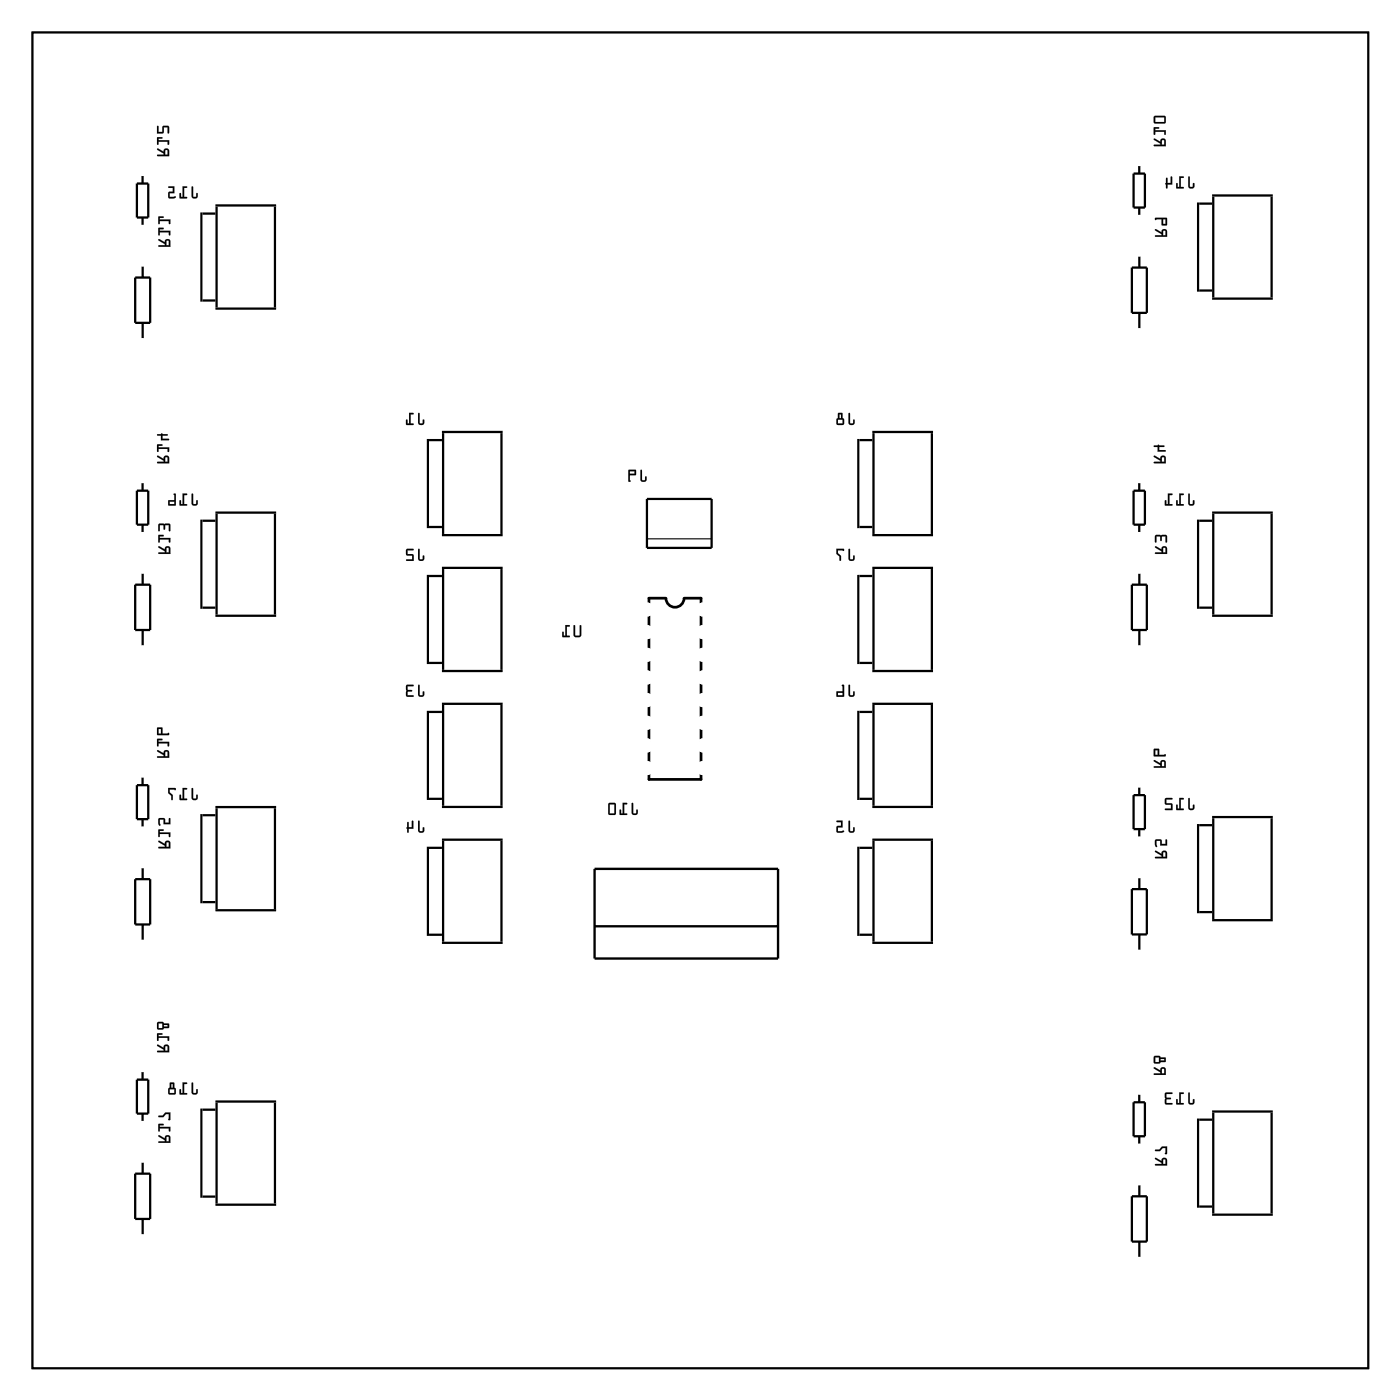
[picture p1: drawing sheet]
<svg xmlns="http://www.w3.org/2000/svg" width="157mm" height="157mm" viewBox="0 0 157 157" stroke-linecap="round" stroke-linejoin="round" font-family="sans-serif">
<path d="M3.6 3.6h149.8v149.8h-149.8z" fill="none" stroke="#000" stroke-width=".2"/>
<g fill="#000">
<path d="M17.6 16.7v.1l.7 .4v.1h-.6l-.1 .2h.1h1.3v-.6a.31 .31 0 0 0-.4-.3 .31 .31 0 0 0-.3 .4zM18.5 16.8l.3 .1v.4h-.3zM17.6 15.4l.1 .8h.1v-.3h1v.3h.2v-.5h-1.2v-.1l.4-.1v-.1zM17.6 14.1v.9l.7-.1 .1-.6h.4v.6h.2v-.6l-.1-.2-.6 .1-.1 .6h-.4v-.6z"/>
<path d="M17.6 16.7v.1l.7 .4v.1h-.6a.1 .1 0 0 0-.1 .1 .1 .1 0 0 0 .1 .1h1.3v-.6a.32 .32 0 0 0-.4-.3 .32 .32 0 0 0-.3 .4l-.6-.4zM17.6 16.7h.1l.7 .3a.31 .31 0 0 1 .2-.4 .31 .31 0 0 1 .4 .3v.6h-1.3h-.1l.1-.1 .7-.1v-.1l-.8-.4zM18.6 16.9h.2v.4h-.3zM18.5 16.8v.5h.3v-.4zM17.6 15.4v.8a.1 .1 0 0 0 .1 .1 .1 .1 0 0 0 .1-.1v-.3h1v.3a.1 .1 0 0 0 .1 .1 .1 .1 0 0 0 .1-.1v-.5h-1.2v-.1h.3a.1 .1 0 0 0 .1-.1 .1 .1 0 0 0-.1-.1zM17.6 15.4h.6v.1h-.4v.2h1.2v.5h-.2v-.3h-1v.3h-.1zM17.6 14.1v.9l.7-.1 .1-.6h.4v.6a.1 .1 0 0 0 .1 .1 .1 .1 0 0 0 .1-.1v-.6l-.1-.2h-.7v.7h-.4v-.6zM17.6 14.1l.2 .1v.6h.4l.1-.6 .6-.1 .1 .2v.6h-.2v-.6h-.4l-.1 .6-.7 .1z"/>
<path d="M129.4 15.6v.1l.7 .4v.1h-.7v.1l.1 .1h1.2v-.6a.31 .31 0 0 0-.3-.3 .31 .31 0 0 0-.3 .4zM130.3 15.7l.2 .1 .1 .4h-.3zM129.4 14.3v.8h.1v-.3h1.1v.3h.1v-.5h-1.2v-.2h.4l.1-.1zM129.4 13v.7l.1 .1 1.1 .1 .1-.2v-.5l-.1-.2zM129.5 13.2h1.1v.5h-1.1z"/>
<path d="M129.4 15.5v.2l.7 .4v.1h-.6a.1 .1 0 0 0-.1 .1 .1 .1 0 0 0 .1 .1h1.2v-.6a.32 .32 0 0 0-.3-.3 .32 .32 0 0 0-.3 .4l-.6-.4zM129.4 15.6l.1-.1 .6 .4a.31 .31 0 0 1 .3-.4 .31 .31 0 0 1 .3 .3v.6h-1.2l-.1-.1v-.1h.7v-.1l-.7-.4zM130.3 15.7l.2 .1 .1 .4h-.3zM130.3 15.7v.5h.3v-.4zM129.4 14.3v.7a.1 .1 0 0 0 .1 .1 .1 .1 0 0 0 0-.1v-.2h1.1l-.1 .2a.1 .1 0 0 0 .1 .1 .1 .1 0 0 0 .1-.1v-.4h-1.2v-.2h.4a.1 .1 0 0 0 .1-.1 .1 .1 0 0 0-.1-.1zM129.4 14.3h.6l-.1 .1h-.4v.2h1.2v.5h-.1v-.3h-1.1v.3h-.1zM129.4 13v.7l.1 .2h1.1l.1-.2v-.5l-.1-.2zM129.4 13h1.2l.1 .2v.5l-.1 .1h-1.1l-.1-.1zM129.5 13.2h1.1v.5h-1.1zM129.5 13.2v.5h1.1v-.5z"/>
<path d="M3.6 3.6v149.8h149.8v-149.8zM3.6 3.6h149.8v149.8h-149.8z"/>
<path d="M17.8 26.8v.2l.7 .4v.1h-.7v.1v.1h1.3v-.6a.31 .31 0 0 0-.4-.3 .31 .31 0 0 0-.2 .4zM18.7 27h.2v.5h-.2zM17.8 25.6v.8l.1-.1v-.2h1v.2h.2v-.4h-1.2v-.2h.4l.1-.1zM17.8 24.3v.8h.1v-.3h1v.3h.2v-.5h-1.2v-.2h.4l.1-.1z"/>
<path d="M17.8 26.8v.2l.7 .4v.1h-.7a.1 .1 0 0 0-.1 .1 .1 .1 0 0 0 .1 .1h1.3v-.6a.32 .32 0 0 0-.4-.3 .32 .32 0 0 0-.2 .4l-.6-.4zM17.8 26.8h.1l.6 .4a.31 .31 0 0 1 .2-.4 .31 .31 0 0 1 .4 .3v.6h-1.3v-.1v-.1h.7v-.1l-.7-.4zM18.7 27h.2v.5h-.2zM18.7 27v.5h.2v-.5zM17.8 25.6l-.1 .7a.1 .1 0 0 0 .1 .1 .1 .1 0 0 0 .1-.1v-.2h1v.2a.1 .1 0 0 0 .1 .1 .1 .1 0 0 0 .1-.1v-.4h-1.2v-.2h.4a.1 .1 0 0 0 .1-.1 .1 .1 0 0 0-.1-.1zM17.8 25.6h.6l-.1 .1h-.4v.2h1.2v.4h-.2v-.3h-1v.3l-.1 .1zM17.8 24.3l-.1 .7a.1 .1 0 0 0 .1 .1 .1 .1 0 0 0 .1-.1v-.2h1v.2a.1 .1 0 0 0 .1 .1 .1 .1 0 0 0 .1-.1v-.4h-1.2v-.2h.4a.1 .1 0 0 0 .1 0 .1 .1 0 0 0-.1-.1zM17.8 24.3h.6l-.1 .1h-.4v.2h1.2v.5h-.2v-.3h-1v.3h-.1z"/>
<path d="M21.5 20.9v1.1a.36 .36 0 0 0 .3 .3 .36 .36 0 0 0 .4-.3v-.3l-.1-.1-.1 .1v.4l-.3-.1v-1zM20.5 20.9v1.2h-.2v-.4l-.1-.1-.1 .6 .8 .1v-.2h-.3v-1h.3l.1-.1zM18.9 20.9v.2h.5v.4h-.5v.6l.1 .2h.4a.15 .15 0 0 0 .2-.1 .15 .15 0 0 0 0-.2l-.6 .1v-.4h.6v-.8z"/>
<path d="M21.5 20.9v1.1a.37 .37 0 0 0 .3 .3 .37 .37 0 0 0 .4-.3v-.3a.1 .1 0 0 0-.1-.1 .1 .1 0 0 0-.1 .1v.4l-.3-.1v-1zM21.5 20.9l.1 .1 .1 1 .3 .1 .1-.5 .1 .1v.3a.35 .35 0 0 1-.4 .3 .35 .35 0 0 1-.3-.3zM20.5 20.9v1.2h-.2v-.4a.1 .1 0 0 0-.1-.1 .1 .1 0 0 0-.1 .1v.5l.8 .1a.1 .1 0 0 0 .1-.1 .1 .1 0 0 0-.1-.1h-.3v-1h.3a.1 .1 0 0 0 .1-.1 .1 .1 0 0 0-.1-.1zM20.5 20.9l.5 .1-.1 .1h-.3v1h.3v.1h-.8l.1-.5h.1v.4h.2zM18.9 20.9v.2h.5v.4h-.5v.7l.1 .1 .7-.1a.1 .1 0 0 0 0-.1 .1 .1 0 0 0-.1-.1l-.6 .1v-.4h.6v-.8zM18.9 20.9h.7v.8h-.6v.4l.6-.1 .1 .1v.1h-.7l-.1-.1v-.6h.5v-.4h-.5z"/>
<path d="M129.5 25.7v.2l.7 .4v.1h-.6l-.1 .1 .1 .1h1.3v-.6a.31 .31 0 0 0-.4-.3 .31 .31 0 0 0-.3 .4zM130.4 25.9h.3v.5h-.3zM129.5 24.4l.1 .3 .1-.1h.5l.1 .7 .6-.1-.1-.8zM130.4 24.6h.3v.5h-.3z"/>
<path d="M129.5 25.7v.2l.7 .4v.1h-.6a.1 .1 0 0 0-.1 .1 .1 .1 0 0 0 .1 .1h1.3v-.6a.32 .32 0 0 0-.4-.3 .32 .32 0 0 0-.3 .4l-.6-.4zM129.5 25.7h.1l.7 .4a.31 .31 0 0 1 .2-.4 .31 .31 0 0 1 .4 .3v.6l-1.3-.1h-.1l.1-.1h.7v-.1l-.8-.4zM130.5 25.9h.2v.5h-.3zM130.4 25.9v.5h.3v-.5zM129.5 24.4v.2a.09 .09 0 0 0 .1 .1 .09 .09 0 0 0 .1-.1h.5l.1 .7 .6-.1-.1-.8zM129.5 24.4h1.3l.1 .8-.6 .1v-.7h-.6l-.1 .1zM130.4 24.6h.3v.5h-.3zM130.4 24.6v.5h.3v-.5z"/>
<path d="M133.3 19.8l-.1 1.1a.36 .36 0 0 0 .4 .3 .36 .36 0 0 0 .3-.3v-.3l-.1-.1v.1l-.1 .3h-.3v-1zM132.2 19.8v1.2h-.1v-.4l-.2-.1v.6h.8v-.1h-.3v-1l.3-.1v-.1zM130.8 20l-.1 .5v.1l.1 .5h.1v-.4h.5v-.8v-.1h-.1v.7h-.4v-.5z"/>
<path d="M133.3 19.8l-.1 1.1a.37 .37 0 0 0 .4 .3 .37 .37 0 0 0 .3-.3v-.3a.1 .1 0 0 0-.1-.1 .1 .1 0 0 0 0 .1l-.1 .3h-.3v-1zM133.3 19.8l.1 .1v1h.3l.1-.4 .1 .1v.3a.35 .35 0 0 1-.3 .2 .35 .35 0 0 1-.4-.2zM132.2 19.8v1.2h-.1v-.4a.1 .1 0 0 0-.1-.1 .1 .1 0 0 0-.1 .1v.5h.8a.1 .1 0 0 0 .1 0 .1 .1 0 0 0-.1-.1h-.3v-1h.3a.1 .1 0 0 0 .1-.1 .1 .1 0 0 0-.1-.1zM132.2 19.8h.5v.1h-.3v1.1h.3v.1h-.8v-.6l.1 .1 .1 .4h.1zM130.8 19.9l-.1 .6a.09 .09 0 0 0-.1 .1 .09 .09 0 0 0 .1 .1v.4a.1 .1 0 0 0 .1 0 .1 .1 0 0 0 .1 0v-.4h.6v-.8a.1 .1 0 0 0-.1-.1 .1 .1 0 0 0-.1 .1v.6h-.4v-.5zM130.8 20h.1v.5h.4v-.7h.1v.1v.8h-.5v.4h-.1l-.1-.5 .1-.1z"/>
<path d="M17.6 51.1v.2l.7 .4v.1h-.6l-.1 .1 .1 .1h1.3v-.6a.31 .31 0 0 0-.4-.3 .31 .31 0 0 0-.3 .4zM18.5 51.3h.3v.5h-.3zM17.6 49.8l.1 .9 .1-.1v-.3h1v.3h.2v-.4h-1.2v-.2h.4v-.1zM17.6 48.7l.1 .1 .3 .1v.5l1-.1-.1-.1h-.7v-.3l.6-.1v-.1h-.6l-.1-.1-.1 .1z"/>
<path d="M17.6 51.1v.2l.7 .4v.1h-.6a.1 .1 0 0 0-.1 .1 .1 .1 0 0 0 .1 .1h1.3v-.6a.32 .32 0 0 0-.4-.3 .32 .32 0 0 0-.3 .4l-.6-.4zM17.6 51.1h.1l.7 .4a.31 .31 0 0 1 .2-.4 .31 .31 0 0 1 .4 .3v.6l-1.3-.1h-.1l.1-.1h.7v-.1l-.8-.4zM18.6 51.3h.2v.5h-.3zM18.5 51.3v.5h.3v-.5zM17.6 49.8v.8a.1 .1 0 0 0 .1 .1 .1 .1 0 0 0 .1-.1v-.3h1v.3a.1 .1 0 0 0 .1 .1 .1 .1 0 0 0 .1-.1v-.4h-1.2v-.2h.3a.1 .1 0 0 0 .1-.1 .1 .1 0 0 0-.1-.1zM17.6 49.8l.6 .1v.1h-.4v.2h1.2v.4h-.2v-.3h-1v.3l-.1 .1zM17.6 48.7l.1 .2h.3v.5h.9a.1 .1 0 0 0 .1-.1 .1 .1 0 0 0-.1-.1h-.7v-.3h.5a.1 .1 0 0 0 .1-.1 .1 .1 0 0 0-.1-.1h-.5a.09 .09 0 0 0-.1-.1 .09 .09 0 0 0-.1 .1zM17.6 48.7h.5v-.1l.1 .1h.6v.1h-.6v.4h.7l.1 .1-1 .1 .1-.6h-.4z"/>
<path d="M21.5 55.4v1a.36 .36 0 0 0 .3 .3 .36 .36 0 0 0 .4-.3v-.3h-.1h-.1v.4h-.3v-1.1zM20.5 55.3v1.2h-.2v-.4h-.1l-.1 .5 .8 .1v-.2h-.3v-1h.3l.1-.1zM19.5 55.4v.7h-.6v.6l.8-.1v-1.2v-.1zM19 56.3h.5v.2h-.5z"/>
<path d="M21.5 55.4v1a.37 .37 0 0 0 .3 .3 .37 .37 0 0 0 .4-.3v-.2a.1 .1 0 0 0-.1-.1 .1 .1 0 0 0-.1 .1v.3h-.3v-1.1zM21.5 55.4h.1l.1 1.1h.3l.1-.4h.1v.3a.35 .35 0 0 1-.4 .3 .35 .35 0 0 1-.3-.3zM20.5 55.3v1.2h-.2v-.3a.1 .1 0 0 0-.1-.1 .1 .1 0 0 0-.1 .1v.5h.8a.1 .1 0 0 0 .1-.1 .1 .1 0 0 0-.1-.1h-.3v-1h.3a.1 .1 0 0 0 .1-.1 .1 .1 0 0 0-.1-.1zM20.5 55.3l.5 .1-.1 .1h-.3v1h.3v.2l-.8-.1 .1-.5h.1v.4h.2zM19.5 55.4v.7h-.6v.6l.8-.1v-1.2v-.1zM19.5 55.4h.2v1.2l-.8 .1v-.6h.7zM19 56.3h.5v.2h-.5zM19 56.2v.3h.6v-.3z"/>
<path d="M46.9 46.3v1.1a.36 .36 0 0 0 .3 .3 .36 .36 0 0 0 .4-.3v-.3l-.1-.1-.1 .1v.4l-.3-.1v-1zM45.9 46.3v1.2h-.2v-.4l-.1-.1-.1 .6 .8 .1v-.2h-.3v-1h.3l.1-.1z"/>
<path d="M46.9 46.3v1.1a.37 .37 0 0 0 .3 .3 .37 .37 0 0 0 .4-.3v-.3a.1 .1 0 0 0-.1-.1 .1 .1 0 0 0-.1 .1v.4l-.3-.1v-1zM46.9 46.3l.1 .1 .1 1 .3 .1 .1-.5 .1 .1v.3a.35 .35 0 0 1-.4 .3 .35 .35 0 0 1-.3-.3zM45.9 46.3v1.2h-.2v-.4a.1 .1 0 0 0-.1-.1 .1 .1 0 0 0-.1 .1v.5l.8 .1a.1 .1 0 0 0 .1-.1 .1 .1 0 0 0-.1-.1h-.3v-1h.3a.1 .1 0 0 0 .1-.1 .1 .1 0 0 0-.1-.1zM45.9 46.3l.5 .1-.1 .1h-.3v1h.3v.1h-.8l.1-.5h.1v.4h.2z"/>
<path d="M71.8 52.7v1.1a.36 .36 0 0 0 .4 .2 .36 .36 0 0 0 .3-.2v-.3l-.1-.1-.1 .1v.3h-.3v-1zM70.5 52.7v1.2l.1 .1 .1-.1h-.1v-.6h.7v-.5l-.1-.1zM70.6 52.8h.5v.3h-.5z"/>
<path d="M71.8 52.7v1.1a.37 .37 0 0 0 .4 .3 .37 .37 0 0 0 .3-.3v-.3a.1 .1 0 0 0-.1-.1 .1 .1 0 0 0-.1 .1v.3h-.3v-1zM71.8 52.7l.2 .1v1h.3l.1-.4 .1 .1v.3a.35 .35 0 0 1-.3 .2 .35 .35 0 0 1-.4-.2zM70.5 52.7l-.1 1.2 .2 .1a.09 .09 0 0 0 .1-.1 .09 .09 0 0 0-.1 0v-.6h.7v-.5l-.1-.1zM70.5 52.7h.7l.1 .1v.5h-.7v.6h.1l-.1 .1-.1-.1zM70.6 52.8h.5v.3h-.5zM70.6 52.8v.3h.6v-.3z"/>
<path d="M95.2 46.3l-.1 1.1a.36 .36 0 0 0 .4 .3 .36 .36 0 0 0 .3-.3v-.3l-.1-.1v.1l-.1 .4-.3-.1v-1zM94 46.3v.6l-.2 .2v.4l.2 .2 .5-.1 .2-.1v-.4l-.2-.2v-.6zM94 47.1h.5v.4h-.5zM94.1 46.5h.2v.4h-.2z"/>
<path d="M95.2 46.3l-.1 1.1a.37 .37 0 0 0 .4 .3 .37 .37 0 0 0 .3-.3v-.3a.1 .1 0 0 0-.1-.1 .1 .1 0 0 0 0 .1l-.1 .4-.3-.1v-1zM95.2 46.3l.1 .1v1l.3 .1 .1-.5 .1 .1v.3a.35 .35 0 0 1-.3 .3 .35 .35 0 0 1-.4-.3zM94 46.3v.6l-.2 .2v.5l.2 .1h.5l.2-.2v-.4l-.2-.2v-.6zM94 46.3l.5 .1v.5l.1 .2v.4l-.1 .1h-.5l-.2-.1v-.4l.2-.2zM94 47.1h.5v.4h-.5zM94 47.1v.4h.5v-.4zM94.1 46.5h.2v.4h-.2zM94.1 46.5v.4h.2v-.4z"/>
<path d="M129.4 51.1v.2l.7 .4v.1h-.7v.1l.1 .1h1.2v-.6a.31 .31 0 0 0-.3-.3 .31 .31 0 0 0-.3 .4zM130.3 51.3h.2l.1 .5h-.3zM129.4 50v.1h.4v.5h.9l-.1-.1h-.6v-.4h.5v-.1l-.5-.1h-.1h-.1z"/>
<path d="M129.4 51.1v.2l.7 .4v.1h-.6a.1 .1 0 0 0-.1 .1 .1 .1 0 0 0 .1 .1h1.2v-.6a.32 .32 0 0 0-.3-.3 .32 .32 0 0 0-.3 .4l-.6-.4zM129.4 51.1h.1l.6 .4a.31 .31 0 0 1 .3-.4 .31 .31 0 0 1 .3 .3v.6l-1.2-.1h-.1v-.1h.7v-.1l-.7-.4zM130.3 51.3h.2l.1 .5h-.3zM130.3 51.3v.5h.3v-.5zM129.4 50v.1h.4v.6h.8a.1 .1 0 0 0 .1-.1 .1 .1 0 0 0-.1-.1h-.6v-.4h.5a.1 .1 0 0 0 .1-.1 .1 .1 0 0 0-.1-.1h-.5a.09 .09 0 0 0-.1 0 .09 .09 0 0 0-.1 0zM129.4 50h.4l.1-.1 .1 .1h.5v.1h-.5v.4h.6l.1 .1h-.9v-.5h-.4z"/>
<path d="M133.3 55.4l-.1 1a.36 .36 0 0 0 .4 .3 .36 .36 0 0 0 .3-.3v-.3h-.1l-.1 .4h-.3v-1.1zM132.2 55.3v1.2h-.1v-.4h-.2v.5l.8 .1v-.2h-.3v-1h.3v-.1zM131 55.3v1.2h-.2v-.4h-.1l-.1 .5 .8 .1v-.2h-.3v-1h.3l.1-.1z"/>
<path d="M133.3 55.4l-.1 1a.37 .37 0 0 0 .4 .3 .37 .37 0 0 0 .3-.3v-.2a.1 .1 0 0 0-.1-.1 .1 .1 0 0 0 0 .1l-.1 .3h-.3v-1.1zM133.3 55.4h.1v1.1h.3l.1-.4h.1v.3a.35 .35 0 0 1-.3 .3 .35 .35 0 0 1-.4-.3zM132.2 55.3v1.2h-.1v-.3a.1 .1 0 0 0-.1-.1 .1 .1 0 0 0-.1 .1v.5h.8a.1 .1 0 0 0 .1-.1 .1 .1 0 0 0-.1-.1h-.3v-1h.3a.1 .1 0 0 0 .1-.1 .1 .1 0 0 0-.1-.1zM132.2 55.3l.5 .1v.1h-.3v1h.3v.2l-.8-.1v-.5h.1l.1 .4h.1zM131 55.3v1.2h-.2v-.3a.1 .1 0 0 0-.1-.1 .1 .1 0 0 0-.1 .1v.5h.8a.1 .1 0 0 0 .1-.1 .1 .1 0 0 0-.1-.1h-.3v-1h.3a.1 .1 0 0 0 .1-.1 .1 .1 0 0 0-.1-.1zM131 55.3l.5 .1-.1 .1h-.3v1h.3v.2l-.8-.1 .1-.5h.1v.4h.2z"/>
<path d="M17.8 61.3v.1l.7 .4v.1h-.7v.2h1.3v-.6a.31 .31 0 0 0-.4-.3 .31 .31 0 0 0-.2 .4zM18.7 61.4l.2 .1v.4h-.2zM17.8 60v.8h.1v-.3h1v.3h.2v-.5h-1.2v-.1l.4-.1 .1-.1zM17.8 58.8v.8l.1-.1v-.6h.4v.4l.1 .1 .1-.1v-.4h.4v.6h.2v-.6l-.1-.2z"/>
<path d="M17.8 61.3v.1l.7 .4v.1h-.7a.1 .1 0 0 0-.1 .1 .1 .1 0 0 0 .1 .1h1.3v-.6a.32 .32 0 0 0-.4-.3 .32 .32 0 0 0-.2 .4l-.6-.3zM17.8 61.3h.1l.6 .3a.31 .31 0 0 1 .2-.4 .31 .31 0 0 1 .4 .3v.6h-1.3v-.1l.7-.1v-.1l-.7-.4zM18.7 61.5h.2v.4h-.2zM18.7 61.4v.5h.2v-.4zM17.8 60l-.1 .8a.1 .1 0 0 0 .1 .1 .1 .1 0 0 0 .1-.1v-.3h1v.3a.1 .1 0 0 0 .1 .1 .1 .1 0 0 0 .1-.1v-.5h-1.2v-.1h.4a.1 .1 0 0 0 .1-.1 .1 .1 0 0 0-.1-.1zM17.8 60h.6l-.1 .1h-.4v.2h1.2v.5h-.2v-.3h-1v.3h-.1zM17.8 58.8l-.1 .7a.1 .1 0 0 0 .1 .1 .1 .1 0 0 0 .1-.1v-.6h.4v.4a.1 .1 0 0 0 .1 .1 .1 .1 0 0 0 .1-.1v-.4h.4v.6a.1 .1 0 0 0 .1 .1 .1 .1 0 0 0 .1-.1v-.6l-.1-.2zM17.8 58.8l1.2-.1 .1 .2v.6h-.2v-.6h-.4v.4l-.1 .1v-.1l-.1-.4h-.4v.6l-.1 .1z"/>
<path d="M46.9 76.8v1.1a.36 .36 0 0 0 .3 .2 .36 .36 0 0 0 .4-.2v-.3l-.1-.1-.1 .1v.3h-.3v-1zM45.6 76.8l-.1 1.2 .2 .1h.6v-.1h-.6v-.4l.5-.1v-.1l-.5-.1v-.3h.6l.1-.2z"/>
<path d="M46.9 61.6v1a.36 .36 0 0 0 .3 .3 .36 .36 0 0 0 .4-.3v-.3h-.1h-.1v.4h-.3v-1.1zM45.6 61.6l-.1 .6 .2 .1h.5v.4h-.6l-.1 .1 .9 .1-.1-.7-.6-.1v-.4h.6l.1-.1z"/>
<path d="M46.9 76.8v1.1a.37 .37 0 0 0 .3 .3 .37 .37 0 0 0 .4-.3v-.3a.1 .1 0 0 0-.1-.1 .1 .1 0 0 0-.1 .1v.3h-.3v-1zM46.9 76.8l.1 .1 .1 1h.3l.1-.4 .1 .1v.3a.35 .35 0 0 1-.4 .2 .35 .35 0 0 1-.3-.2zM45.6 76.8l-.1 1.2 .2 .1h.6a.1 .1 0 0 0 .1 0 .1 .1 0 0 0-.1-.1h-.6v-.4h.4a.1 .1 0 0 0 .1-.1 .1 .1 0 0 0-.1-.1l-.4-.1v-.3h.6a.1 .1 0 0 0 .1-.1 .1 .1 0 0 0-.1-.1zM45.6 76.8h.8l-.1 .1h-.6v.4l.5 .1v.1l-.5 .1v.4h.6v.1h-.6l-.2-.1z"/>
<path d="M46.9 61.6v1a.37 .37 0 0 0 .3 .3 .37 .37 0 0 0 .4-.3v-.2a.1 .1 0 0 0-.1-.1 .1 .1 0 0 0-.1 .1v.3h-.3v-1.1zM46.9 61.6h.1l.1 1.1h.3l.1-.4h.1v.3a.35 .35 0 0 1-.4 .3 .35 .35 0 0 1-.3-.3zM45.6 61.6v.7h.6v.4h-.6a.1 .1 0 0 0-.1 .1 .1 .1 0 0 0 .1 .1h.8l-.1-.7-.6-.1v-.4h.6a.1 .1 0 0 0 .1-.1 .1 .1 0 0 0-.1-.1zM45.6 61.6h.8l-.1 .1h-.6v.4l.6 .1 .1 .7-.9-.1 .1-.1h.6v-.4h-.5l-.2-.1z"/>
<path d="M64.3 70.1v1.2l.2 .1h.5l.2-.2v-1.1h-.1l-.1 .1v1l-.4 .1-.1-.1v-1.1zM63.4 70.1v1.2h-.2v-.4l-.1-.1-.1 .6h.9v-.1h-.3v-1h.3v-.2z"/>
<path d="M64.3 70.1v1.1l.1 .2 .2 .1 .4-.1 .2-.1v-1.1a.1 .1 0 0 0-.1-.1 .1 .1 0 0 0-.1 .1v1l-.4 .1-.1-.1v-1.1zM64.3 70.1h.2v1.1l.1 .1 .4-.1v-1l.1-.1h.1v1.1l-.2 .2h-.5l-.2-.1zM63.4 70.1v1.2h-.2v-.4a.1 .1 0 0 0-.1-.1 .1 .1 0 0 0-.1 .1l.1 .5 .7 .1a.1 .1 0 0 0 .1-.1 .1 .1 0 0 0-.1-.1h-.2v-1h.2a.1 .1 0 0 0 .1-.1 .1 .1 0 0 0-.1-.1zM63.4 70.1h.5v.2h-.3v1h.3v.1h-.8v-.6l.1 .1v.4h.2z"/>
<path d="M95.2 76.8l-.1 1.1a.36 .36 0 0 0 .4 .2 .36 .36 0 0 0 .3-.2v-.3l-.1-.1v.1l-.1 .3h-.3v-1zM94.4 76.8l.1 .7h-.7v.6h.8l.1-1.2-.1-.1zM94 77.7h.5v.3h-.5z"/>
<path d="M95.2 61.6l-.1 1a.36 .36 0 0 0 .4 .3 .36 .36 0 0 0 .3-.3v-.3h-.1l-.1 .4h-.3v-1.1zM93.8 61.5v.6l.3 .3v.4l.2 .1v-.6l-.3-.3v-.3h.5l.1 .1v-.2z"/>
<path d="M95.2 76.8l-.1 1.1a.37 .37 0 0 0 .4 .3 .37 .37 0 0 0 .3-.3v-.3a.1 .1 0 0 0-.1-.1 .1 .1 0 0 0 0 .1l-.1 .3h-.3v-1zM95.2 76.8l.1 .1v1h.3l.1-.4 .1 .1v.3a.35 .35 0 0 1-.3 .2 .35 .35 0 0 1-.4-.2zM94.4 76.8l.1 .7h-.7v.6h.9v-1.2l-.1-.1zM94.4 76.8l.2 .1v1.2h-.8v-.6h.7zM94 77.7h.5v.3h-.5zM94 77.7v.3h.5v-.3z"/>
<path d="M95.2 61.6l-.1 1a.37 .37 0 0 0 .4 .3 .37 .37 0 0 0 .3-.3v-.2a.1 .1 0 0 0-.1-.1 .1 .1 0 0 0 0 .1l-.1 .3h-.3v-1.1zM95.2 61.6h.1v1.1h.3l.1-.4h.1v.3a.35 .35 0 0 1-.3 .3 .35 .35 0 0 1-.4-.3zM93.8 61.5v.6l.3 .3v.4a.1 .1 0 0 0 .1 .1 .1 .1 0 0 0 .1-.1v-.5l-.3-.3v-.3h.5l.1 .1 .1-.2zM93.8 61.5l.8 .1v.2l-.1-.1h-.5v.3l.3 .3-.1 .6-.1-.1v-.4l-.3-.3z"/>
<path d="M129.5 61.3v.1l.7 .4v.1h-.6l-.1 .2h.1h1.3v-.6a.31 .31 0 0 0-.4-.3 .31 .31 0 0 0-.3 .4zM130.4 61.4l.3 .1v.4h-.3zM129.6 60v.8h.1v-.6h.4v.4l.1 .1 .1-.1v-.4h.4v.6h.2v-.6l-.1-.2z"/>
<path d="M129.5 61.3v.1l.7 .4v.1h-.6a.1 .1 0 0 0-.1 .1 .1 .1 0 0 0 .1 .1h1.3v-.6a.32 .32 0 0 0-.4-.3 .32 .32 0 0 0-.3 .4l-.6-.3zM129.5 61.3h.1l.7 .3a.31 .31 0 0 1 .2-.4 .31 .31 0 0 1 .4 .3v.6h-1.3h-.1l.1-.1 .7-.1v-.1l-.8-.4zM130.5 61.5h.2v.4h-.3zM130.4 61.4v.5h.3v-.4zM129.6 60l-.1 .8a.1 .1 0 0 0 .1 .1 .1 .1 0 0 0 .1-.1v-.6h.4v.4a.1 .1 0 0 0 .1 .1 .1 .1 0 0 0 .1-.1v-.4h.4v.6a.1 .1 0 0 0 .1 .1 .1 .1 0 0 0 .1-.1v-.6l-.1-.2zM129.6 60h1.2l.1 .2v.6h-.2v-.7l-.4 .1v.4l-.1 .1-.1-.1v-.4l-.4-.1v.7h-.1z"/>
<path d="M17.6 84.1v.2l.7 .4v.1h-.6l-.1 .1 .1 .1h1.3v-.6a.31 .31 0 0 0-.4-.3 .31 .31 0 0 0-.3 .4zM18.5 84.3h.3v.5h-.3zM17.6 82.9l.1 .8h.1v-.3h1v.3h.2v-.5h-1.2v-.2h.4v-.1zM17.6 81.6l.1 .8h1.3l-.1-.2-.1 .1h-.6v-.7zM17.8 81.7h.2v.6h-.2z"/>
<path d="M17.6 84.1v.2l.7 .4v.1h-.6a.1 .1 0 0 0-.1 .1 .1 .1 0 0 0 .1 .1h1.3v-.6a.32 .32 0 0 0-.4-.3 .32 .32 0 0 0-.3 .4l-.6-.4zM17.6 84.1h.1l.7 .4a.31 .31 0 0 1 .2-.4 .31 .31 0 0 1 .4 .3v.6h-1.3l-.1-.1 .1-.1h.7v-.1l-.8-.4zM18.6 84.3h.2v.5h-.3zM18.5 84.3v.5h.3v-.5zM17.6 82.9v.7a.1 .1 0 0 0 .1 .1 .1 .1 0 0 0 .1-.1v-.2h1v.2a.1 .1 0 0 0 .1 .1 .1 .1 0 0 0 .1-.1v-.4h-1.2v-.2h.3a.1 .1 0 0 0 .1-.1 .1 .1 0 0 0-.1-.1zM17.6 82.9h.6v.1h-.4v.2h1.2v.4h-.2v-.2h-1v.2l-.1 .1zM17.6 81.6l.1 .8h1.2l.1-.1a.09 .09 0 0 0-.1-.1 .09 .09 0 0 0-.1 .1h-.6v-.7zM17.6 81.6h.6v.7h.6l.1-.1 .1 .2h-1.3zM17.8 81.7h.2v.6h-.2zM17.8 81.7v.6h.3v-.6z"/>
<path d="M17.8 94.3v.1l.7 .4v.2h-.7v.1h1.3v-.6a.31 .31 0 0 0-.4-.2 .31 .31 0 0 0-.2 .3zM18.7 94.5h.2v.5h-.2zM17.8 93v.9l.1-.1v-.3h1v.3h.2v-.5h-1.2v-.1h.4l.1-.1zM17.8 91.8l-.1 .5a.15 .15 0 0 0 .1 .2 .15 .15 0 0 0 .2 0l-.1-.6h.4v.5h.8v-.6h-.2v.4h-.4v-.4l-.1-.1z"/>
<path d="M17.8 94.3v.1l.7 .4v.2h-.7a.1 .1 0 0 0-.1 0 .1 .1 0 0 0 .1 .1h1.3v-.6a.32 .32 0 0 0-.4-.2 .32 .32 0 0 0-.2 .3l-.6-.3zM17.8 94.3h.1l.6 .3a.31 .31 0 0 1 .2-.3 .31 .31 0 0 1 .4 .2v.6h-1.3v-.1h.7v-.2l-.7-.4zM18.7 94.5h.2v.5h-.2zM18.7 94.5v.5h.2v-.5zM17.8 93l-.1 .8a.1 .1 0 0 0 .1 .1 .1 .1 0 0 0 .1-.1v-.3h1v.3a.1 .1 0 0 0 .1 .1 .1 .1 0 0 0 .1-.1v-.5h-1.2v-.1h.4a.1 .1 0 0 0 .1-.1 .1 .1 0 0 0-.1-.1zM17.8 93l.6 .1-.1 .1h-.4v.2l1.2-.1v.5h-.2v-.3h-1v.3l-.1 .1zM17.8 91.8l-.1 .5 .1 .2a.1 .1 0 0 0 .1 .1 .1 .1 0 0 0 .1-.1l-.1-.6h.4v.5h.8v-.6a.1 .1 0 0 0-.1-.1 .1 .1 0 0 0-.1 .1v.4h-.4v-.4l-.1-.1zM17.8 91.8l.6-.1 .1 .1v.5h.4v-.5l.1-.1 .1 .7h-.8v-.5h-.4l.1 .6-.1 .1-.1-.3z"/>
<path d="M21.5 88.4v1.1a.36 .36 0 0 0 .3 .2 .36 .36 0 0 0 .4-.2v-.3l-.1-.1-.1 .1v.3h-.3v-1.1zM20.5 88.4v1.1h-.2v-.3l-.1-.1-.1 .6h.8v-.1l-.3-.1v-1h.3l.1-.1zM18.9 88.4v.5l.3 .3v.5h.1l.1-.5-.4-.3v-.4h.5l.1 .1 .1-.2z"/>
<path d="M21.5 88.4v1.1a.37 .37 0 0 0 .3 .2 .37 .37 0 0 0 .4-.2v-.3a.1 .1 0 0 0-.1-.1 .1 .1 0 0 0-.1 .1v.3h-.3v-1.1zM21.5 88.4h.1l.1 1.1h.3l.1-.4 .1 .1v.3a.35 .35 0 0 1-.4 .2 .35 .35 0 0 1-.3-.2zM20.5 88.3v1.2h-.2v-.3a.1 .1 0 0 0-.1-.1 .1 .1 0 0 0-.1 .1v.5h.8a.1 .1 0 0 0 .1-.1 .1 .1 0 0 0-.1-.1h-.3v-1h.3a.1 .1 0 0 0 .1-.1 .1 .1 0 0 0-.1-.1zM20.5 88.4h.5l-.1 .1h-.3v1.1h.3v.1h-.8l.1-.6 .1 .1v.4h.2zM18.8 88.3l.1 .6 .3 .3v.4a.1 .1 0 0 0 .1 .1 .1 .1 0 0 0 .1-.1v-.5l-.4-.2v-.4h.5l.1 .1 .1-.2zM18.9 88.4h.8l-.1 .2v-.1h-.6v.4l.4 .3-.1 .5h-.1v-.5l-.3-.3z"/>
<path d="M46.9 92v1.1a.36 .36 0 0 0 .3 .3 .36 .36 0 0 0 .4-.3v-.3h-.1h-.1v.4l-.3-.1v-1zM45.7 92.2v.6h-.1l.1 .6 .1-.1v-.4h.6v-.8l-.1-.1-.1 .1v.7h-.4v-.6z"/>
<path d="M46.9 92v1.1a.37 .37 0 0 0 .3 .3 .37 .37 0 0 0 .4-.3v-.3a.1 .1 0 0 0-.1-.1 .1 .1 0 0 0-.1 .1v.4h-.3v-1.1zM46.9 92l.1 .1 .1 1.1h.3l.1-.4h.1v.3a.35 .35 0 0 1-.4 .3 .35 .35 0 0 1-.3-.3zM45.7 92.2v.5a.09 .09 0 0 0-.1 .1 .09 .09 0 0 0 .1 .1l-.1 .4a.1 .1 0 0 0 .1 .1 .1 .1 0 0 0 .1-.1v-.4h.6v-.8a.1 .1 0 0 0-.1-.1 .1 .1 0 0 0-.1 .1v.7h-.4v-.6zM45.7 92.2h.1v.6h.4v-.7l.1-.1v.1l.1 .8h-.6v.4l-.1 .1-.1-.6h.1z"/>
<path d="M70.9 90.1l-.1 1a.36 .36 0 0 0 .4 .3 .36 .36 0 0 0 .3-.3v-.3h-.1l-.1 .4h-.3v-1.1zM69.8 90v1.2h-.2v-.4h-.1v.5l.8 .1v-.2h-.3v-1h.3v-.1zM68.3 90.1l-.1 1.2 .2 .1h.6l.1-.2v-1.1l-.2-.1zM68.4 90.2h.5v1h-.5z"/>
<path d="M70.8 90v1.1a.37 .37 0 0 0 .4 .3 .37 .37 0 0 0 .3-.3v-.2a.1 .1 0 0 0-.1-.1 .1 .1 0 0 0-.1 .1v.3h-.3v-1.1zM70.9 90.1h.1v1.1h.3l.1-.4h.1v.3a.35 .35 0 0 1-.3 .3 .35 .35 0 0 1-.4-.3zM69.8 90v1.2h-.2l.1-.3a.1 .1 0 0 0-.1-.1 .1 .1 0 0 0-.1 .1v.5h.8a.1 .1 0 0 0 0-.1 .1 .1 0 0 0 0-.1h-.3v-1h.3a.1 .1 0 0 0 0-.1 .1 .1 0 0 0 0-.1zM69.8 90l.5 .1v.1h-.3v1h.3v.2l-.8-.1v-.5h.1v.4h.2zM68.2 90.1v1.2l.2 .1h.6l.1-.2v-1.1l-.2-.1zM68.3 90.1l.6-.1 .1 .1 .1 1.1-.1 .2h-.6l-.2-.1zM68.4 90.2h.5v1h-.5zM68.4 90.2v1h.5v-1z"/>
<path d="M95.2 92l-.1 1.1a.36 .36 0 0 0 .4 .3 .36 .36 0 0 0 .3-.3v-.3h-.1l-.1 .4-.3-.1v-1zM93.8 92v.2h.5v.4l-.5 .1v.6l.2 .1h.4a.15 .15 0 0 0 .2 0 .16 .16 0 0 0-.1-.3l-.5 .1v-.4h.5v-.8z"/>
<path d="M95.2 92l-.1 1.1a.37 .37 0 0 0 .4 .3 .37 .37 0 0 0 .3-.3v-.3a.1 .1 0 0 0-.1-.1 .1 .1 0 0 0 0 .1l-.1 .4h-.3v-1.1zM95.2 92l.1 .1v1.1h.3l.1-.4h.1v.3a.35 .35 0 0 1-.3 .3 .35 .35 0 0 1-.4-.3zM93.8 92v.2h.5v.4l-.5 .1v.6l.2 .1 .6-.1a.1 .1 0 0 0 .1-.1 .11 .11 0 0 0-.2-.1l-.5 .1v-.4h.5v-.8zM93.8 92h.7v.8h-.5v.4l.6-.1v.1v.1l-.6 .1-.2-.1v-.6l.5-.1v-.4h-.5z"/>
<path d="M129.4 85.3v.1l.7 .4v.1h-.7v.1l.1 .1h1.2v-.6a.31 .31 0 0 0-.3-.3 .31 .31 0 0 0-.3 .4zM130.3 85.4l.2 .1 .1 .4h-.3zM129.4 84v.8h1.3l-.1-.2h-.6l-.1-.6zM129.5 84.1h.3v.5h-.3z"/>
<path d="M129.4 85.2v.2l.7 .4v.1h-.6a.1 .1 0 0 0-.1 .1 .1 .1 0 0 0 .1 .1h1.2v-.6a.32 .32 0 0 0-.3-.3 .32 .32 0 0 0-.3 .4l-.6-.4zM129.4 85.3l.1-.1 .6 .4a.31 .31 0 0 1 .3-.4 .31 .31 0 0 1 .3 .3v.6h-1.2l-.1-.1v-.1h.7v-.1l-.7-.4zM130.3 85.4l.2 .1 .1 .4h-.3zM130.3 85.4v.5h.3v-.4zM129.4 84v.8h1.2l.1-.2a.09 .09 0 0 0-.1 0h-.6l-.1-.6zM129.4 84h.5l.1 .7h.6v-.1l.1 .2h-1.3zM129.5 84.1h.3v.5h-.3zM129.5 84.1v.6h.3v-.6z"/>
<path d="M129.5 95.4v.1l.7 .5v.1h-.6l-.1 .1 .1 .1h1.3v-.7a.31 .31 0 0 0-.4-.2 .31 .31 0 0 0-.3 .4zM130.4 95.6h.3v.5h-.3zM129.6 94.2l-.1 .5a.15 .15 0 0 0 0 .2 .15 .15 0 0 0 .2 0v-.6h.4v.5h.8v-.6h-.2v.4h-.4v-.4l-.1-.1z"/>
<path d="M129.5 95.4v.2l.7 .4v.1h-.6a.1 .1 0 0 0-.1 .1 .1 .1 0 0 0 .1 .1h1.3v-.7a.32 .32 0 0 0-.4-.2 .32 .32 0 0 0-.3 .4l-.6-.4zM129.5 95.4h.1l.7 .4a.31 .31 0 0 1 .2-.4 .31 .31 0 0 1 .4 .2v.7l-1.3-.1h-.1l.1-.1h.7v-.1l-.8-.5zM130.5 95.6h.2v.5h-.3zM130.4 95.6v.5h.3v-.5zM129.6 94.2l-.1 .5 .1 .2a.1 .1 0 0 0 .1 .1 .1 .1 0 0 0 .1-.1l-.1-.6h.4v.5h.8v-.6a.1 .1 0 0 0-.1-.1 .1 .1 0 0 0-.1 .1v.4h-.4v-.4l-.1-.1zM129.6 94.2l.6-.1 .1 .1v.4h.4v-.4l.1-.1 .1 .7h-.8v-.5h-.4v.6l-.1 .1-.1-.3z"/>
<path d="M133.3 89.5l-.1 1.1a.36 .36 0 0 0 .4 .2 .36 .36 0 0 0 .3-.2v-.3l-.1-.1v.1l-.1 .3h-.3v-1zM132.2 89.5v1.2h-.1v-.4l-.2-.1v.6h.8v-.1h-.3v-1l.3-.1v-.1zM130.7 89.5l-.1 .6 .2 .1h.5v.5h-.6l-.1 .1h.9l-.1-.7h-.6v-.4h.6l.1-.2z"/>
<path d="M133.3 89.5l-.1 1.1a.37 .37 0 0 0 .4 .3 .37 .37 0 0 0 .3-.3v-.3a.1 .1 0 0 0-.1-.1 .1 .1 0 0 0 0 .1l-.1 .3h-.3v-1zM133.3 89.5l.1 .1v1h.3l.1-.4 .1 .1v.3a.35 .35 0 0 1-.3 .2 .35 .35 0 0 1-.4-.2zM132.2 89.5v1.2h-.1v-.4a.1 .1 0 0 0-.1-.1 .1 .1 0 0 0-.1 .1v.5h.8a.1 .1 0 0 0 .1 0 .1 .1 0 0 0-.1-.1h-.3v-1h.3a.1 .1 0 0 0 .1-.1 .1 .1 0 0 0-.1-.1zM132.2 89.5h.5v.1h-.3v1.1h.3v.1h-.8v-.6l.1 .1 .1 .4h.1zM130.7 89.5v.7h.6v.5h-.6a.1 .1 0 0 0-.1 .1 .1 .1 0 0 0 .1 0h.8l-.1-.7h-.6v-.4h.6a.1 .1 0 0 0 .1-.1 .1 .1 0 0 0-.1-.1zM130.7 89.5h.8l-.1 .1h-.6v.5h.6l.1 .7h-.9l.1-.1h.6v-.5h-.5l-.2-.1z"/>
<path d="M17.6 117.2v.1l.7 .4v.1h-.6l-.1 .1 .1 .1h1.3v-.6a.31 .31 0 0 0-.4-.3 .31 .31 0 0 0-.3 .4zM18.5 117.3l.3 .1v.4h-.3zM17.6 115.9l.1 .8h.1v-.3h1v.3h.2v-.5h-1.2v-.2h.4v-.1zM17.7 114.6l-.1 .7 .1 .1 .5 .1 .2-.2 .6-.1-.1-.4h-.5l-.2-.2zM17.8 114.8h.4v.5h-.4zM18.4 114.9h.4v.2h-.4z"/>
<path d="M17.6 117.1v.2l.7 .4v.1h-.6a.1 .1 0 0 0-.1 .1 .1 .1 0 0 0 .1 .1h1.3v-.6a.32 .32 0 0 0-.4-.3 .32 .32 0 0 0-.3 .4l-.6-.4zM17.6 117.2l.1-.1 .7 .4a.31 .31 0 0 1 .2-.4 .31 .31 0 0 1 .4 .3v.6h-1.3l-.1-.1 .1-.1h.7v-.1l-.8-.4zM18.6 117.3l.2 .1v.4h-.3zM18.5 117.3v.5h.3v-.4zM17.6 115.9v.7a.1 .1 0 0 0 .1 .1 .1 .1 0 0 0 .1-.1v-.2h1v.2a.1 .1 0 0 0 .1 .1 .1 .1 0 0 0 .1-.1v-.4h-1.2v-.2h.3a.1 .1 0 0 0 .1-.1 .1 .1 0 0 0-.1-.1zM17.6 115.9h.6v.1h-.4v.2h1.2v.5h-.2v-.3h-1v.3h-.1zM17.7 114.6l-.1 .7 .1 .2h.5l.2-.2 .6-.1-.1-.4h-.5l-.2-.2zM17.7 114.6h.5l.2 .2h.5l.1 .4-.6 .1-.2 .1h-.5l-.1-.1zM17.8 114.8h.4v.5h-.4zM17.8 114.8v.5h.4v-.5zM18.4 114.9h.4v.2h-.4zM18.4 114.9v.2h.4v-.2z"/>
<path d="M17.8 127.3v.2l.7 .4v.1h-.7v.1v.1h1.3v-.6a.31 .31 0 0 0-.4-.3 .31 .31 0 0 0-.2 .4zM18.7 127.5h.2v.5h-.2zM17.8 126v.9l.1-.1v-.3h1v.3h.2v-.4h-1.2v-.2h.4l.1-.1zM17.8 125.1v.2h.5l.3-.4h.3v.7h.2v-.9l-.6 .1-.3 .3z"/>
<path d="M17.8 127.3v.2l.7 .4v.1h-.7a.1 .1 0 0 0-.1 .1 .1 .1 0 0 0 .1 .1h1.3v-.6a.32 .32 0 0 0-.4-.3 .32 .32 0 0 0-.2 .4l-.6-.4zM17.8 127.3h.1l.6 .4a.31 .31 0 0 1 .2-.4 .31 .31 0 0 1 .4 .3v.6l-1.3-.1v-.1h.7v-.1l-.7-.4zM18.7 127.5h.2v.5h-.2zM18.7 127.5v.5h.2v-.5zM17.8 126l-.1 .8a.1 .1 0 0 0 .1 .1 .1 .1 0 0 0 .1-.1v-.3h1v.3a.1 .1 0 0 0 .1 .1 .1 .1 0 0 0 .1-.1v-.4h-1.2v-.2h.4a.1 .1 0 0 0 .1-.1 .1 .1 0 0 0-.1-.1zM17.8 126l.6 .1-.1 .1h-.4v.2h1.2v.4h-.2v-.3h-1v.3l-.1 .1zM17.8 125.1v.2h.5l.3-.4h.3v.5v.2h.2v-.9h-.6l-.3 .4zM17.8 125.1h.4l.3-.3 .6-.1v.9h-.2v-.7h-.3l-.3 .4h-.5z"/>
<path d="M21.5 121.4v1.1a.36 .36 0 0 0 .3 .3 .36 .36 0 0 0 .4-.3v-.3l-.1-.1-.1 .1v.3h-.3v-1zM20.5 121.4v1.2h-.2v-.4l-.1-.1-.1 .6h.8v-.1h-.3v-1l.3-.1 .1-.1zM19.1 121.4l-.1 .6-.1 .1v.5l.1 .1h.6l.1-.1v-.5l-.2-.1v-.6zM19 122.1h.5v.5h-.5zM19.2 121.6h.2v.4h-.2z"/>
<path d="M21.5 121.4v1.1a.37 .37 0 0 0 .3 .3 .37 .37 0 0 0 .4-.3v-.3a.1 .1 0 0 0-.1-.1 .1 .1 0 0 0-.1 .1v.3h-.3v-1zM21.5 121.4l.1 .1 .1 1h.3l.1-.4 .1 .1v.3a.35 .35 0 0 1-.4 .2 .35 .35 0 0 1-.3-.2zM20.5 121.4v1.2h-.2v-.4a.1 .1 0 0 0-.1-.1 .1 .1 0 0 0-.1 .1v.5h.8a.1 .1 0 0 0 .1 0 .1 .1 0 0 0-.1-.1h-.3v-1h.3a.1 .1 0 0 0 .1-.1 .1 .1 0 0 0-.1-.1zM20.5 121.4h.5l-.1 .1h-.3v1.1h.3v.1h-.8l.1-.6 .1 .1v.4h.2zM19 121.4v.6l-.2 .1 .1 .5 .1 .1h.6l.1-.1v-.5l-.2-.1 .1-.6zM19.1 121.4h.4v.6l.2 .1v.5l-.1 .1h-.6l-.1-.1v-.5l.1-.1zM19 122.1h.5v.5h-.5zM19 122.1v.5h.6v-.5zM19.2 121.6h.2v.4h-.2zM19.2 121.5v.5h.2v-.5z"/>
<path d="M129.4 119.7v.1l.7 .4v.2h-.7v.1h.1h1.2v-.6a.31 .31 0 0 0-.3-.2 .31 .31 0 0 0-.3 .3zM130.3 119.9h.2l.1 .5h-.3zM129.4 118.4v.7l.1 .2h.5l.1-.2 .6-.1v-.4h-.6l-.1-.2zM129.5 118.6h.5v.5h-.5zM130.1 118.7h.5v.2h-.5z"/>
<path d="M129.4 119.7v.1l.7 .4v.2h-.6a.1 .1 0 0 0-.1 0 .1 .1 0 0 0 .1 .1h1.2v-.6a.32 .32 0 0 0-.3-.2 .32 .32 0 0 0-.3 .3l-.6-.3zM129.4 119.7h.1l.6 .3a.31 .31 0 0 1 .3-.3 .31 .31 0 0 1 .3 .2v.6h-1.2h-.1v-.1h.7v-.2l-.7-.4zM130.3 119.9h.2l.1 .5h-.3zM130.3 119.9v.5h.3v-.5zM129.4 118.4v.7l.1 .2h.5l.1-.2 .6-.1v-.4h-.6l-.1-.2zM129.4 118.5l.6-.1 .1 .2h.6v.4l-.6 .1-.1 .2-.5-.1-.1-.1zM129.5 118.6h.5v.5h-.5zM129.5 118.6v.5h.5v-.5zM130.1 118.7h.5v.2h-.5zM130.1 118.7v.2h.5v-.2z"/>
<path d="M129.5 129.9v.1l.7 .4v.1h-.6l-.1 .1 .1 .1h1.3v-.6a.31 .31 0 0 0-.4-.3 .31 .31 0 0 0-.3 .4zM130.4 130l.3 .1v.4h-.3zM129.5 128.9l.1 .2h.4l.4-.4h.3l-.1 .7h.3v-.8h-.6l-.3 .3z"/>
<path d="M129.5 129.8v.2l.7 .4v.1h-.6a.1 .1 0 0 0-.1 .1 .1 .1 0 0 0 .1 .1h1.3v-.6a.32 .32 0 0 0-.4-.3 .32 .32 0 0 0-.3 .4l-.6-.4zM129.5 129.9l.1-.1 .7 .4a.31 .31 0 0 1 .2-.4 .31 .31 0 0 1 .4 .3v.6h-1.3l-.1-.1 .1-.1h.7v-.1l-.8-.4zM130.5 130l.2 .1v.4h-.3zM130.4 130v.5h.3v-.4zM129.5 128.9l.1 .2h.4l.4-.4h.3v.6l-.1 .1h.3v-.9l-.6 .1-.3 .3zM129.5 128.9h.5l.3-.3h.6v.8h-.3l.1-.7h-.3l-.4 .4h-.4z"/>
<path d="M133.3 122.5l-.1 1.1a.36 .36 0 0 0 .4 .3 .36 .36 0 0 0 .3-.3v-.3l-.1-.1v.1l-.1 .4-.3-.1v-1zM132.2 122.5v1.2h-.1v-.4l-.2-.1v.6l.8 .1v-.2h-.3v-1h.3v-.1zM130.7 122.5l-.1 1.2 .2 .2h.6v-.2h-.6v-.4h.5v-.1v-.1h-.5v-.4h.6l.1-.1z"/>
<path d="M133.3 122.5l-.1 1.1a.37 .37 0 0 0 .4 .3 .37 .37 0 0 0 .3-.3v-.3a.1 .1 0 0 0-.1-.1 .1 .1 0 0 0 0 .1l-.1 .4-.3-.1v-1zM133.3 122.5l.1 .1v1l.3 .1 .1-.5 .1 .1v.3a.35 .35 0 0 1-.3 .3 .35 .35 0 0 1-.4-.3zM132.2 122.5v1.2h-.1v-.4a.1 .1 0 0 0-.1-.1 .1 .1 0 0 0-.1 .1v.5l.8 .1a.1 .1 0 0 0 .1-.1 .1 .1 0 0 0-.1-.1h-.3v-1h.3a.1 .1 0 0 0 .1-.1 .1 .1 0 0 0-.1-.1zM132.2 122.5l.5 .1v.1h-.3v1h.3v.1h-.8v-.5h.1l.1 .4h.1zM130.7 122.5l-.1 1.3 .2 .1h.6a.1 .1 0 0 0 .1-.1 .1 .1 0 0 0-.1-.1h-.6v-.4h.4a.1 .1 0 0 0 .1-.1 .1 .1 0 0 0-.1-.1h-.4v-.4h.6a.1 .1 0 0 0 .1-.1 .1 .1 0 0 0-.1-.1zM130.7 122.6h.8l-.1 .1h-.6v.4h.5v.1v.1h-.5v.4h.6v.1h-.6l-.2-.1z"/>
</g>
<path d="M72.8 67.1h1.9a1.02 1.02 0 0 0 1 1 1.02 1.02 0 0 0 1-1h1.9v20.3h-5.8z" fill="none" stroke="#000" stroke-width=".3"/>
<g fill="none" stroke="#000" stroke-width=".25">
<path d="M16 19.6v1M127.1 19.5h1.3v3.8h-1.3zM127.7 18.5v1M15.2 31.1h1.6v5.1h-1.6zM15.4 20.6h1.2v3.8h-1.2zM16 24.4v.9M16 29.8v1.3M16 36.2v1.8M22.6 23.8v10M22.7 33.7h1.5M22.7 24h1.5M24.2 23h6.8"/>
<path d="M24.2 34.6h6.8M24.3 23.2v11.3M30.8 23.2v11.3M126.9 30h1.7v5.1h-1.7zM127.7 23.3v.9M127.8 28.7v1.3M127.8 35.1v1.8M134.3 22.7v10M134.5 32.6h1.4M134.5 22.8h1.4M135.9 21.9h6.8M135.9 33.5h6.8"/>
<path d="M136 22.1v11.3M142.6 22.1v11.3M15.4 55h1.2v3.8h-1.2zM16 54.1v.9M16 58.8v1M22.6 58.3v10M22.7 58.4h1.5M24.2 57.5h6.8M24.3 57.6v11.3M30.8 57.6v11.3M48 49.2v10M48.1 59.1h1.5"/>
<path d="M48.1 49.4h1.5M49.6 48.4h6.8M49.7 48.6v11.3M56.2 48.6v11.3M72.5 56h7.3v5.4h-7.3zM96.2 49.2v10M96.4 59.1h1.4M96.4 49.4h1.4M97.8 48.4h6.8M97.9 48.6v11.3M104.5 48.6v11.3M127.1 55h1.3v3.8h-1.3z"/>
<path d="M127.7 54.1v.9M127.7 58.8v1M134.3 58.3v10M134.5 58.4h1.4M135.9 57.5h6.8M136 57.6v11.3M142.6 57.6v11.3M15.2 65.6h1.6v5h-1.6zM16 64.2v1.4M16 70.6v1.9M22.7 68.1h1.5M24.2 69h6.8"/>
<path d="M48 64.5v10M48 79.7v10M48.1 74.3h1.5M48.1 64.6h1.5M48.1 79.8h1.5M49.6 60h6.8M49.6 63.7h6.8M49.6 75.2h6.8M49.6 78.9h6.8M49.7 63.8v11.3M49.7 79.1v11.3M56.2 63.8v11.3"/>
<path d="M56.2 79.1v11.3M96.2 64.5v10M96.2 79.7v10M96.4 74.3h1.4M96.4 64.6h1.4M96.4 79.8h1.4M97.8 60h6.8M97.8 63.7h6.8M97.8 75.2h6.8M97.8 78.9h6.8M97.9 63.8v11.3M97.9 79.1v11.3"/>
<path d="M104.5 63.8v11.3M104.5 79.1v11.3M126.9 65.6h1.7v5h-1.7zM127.8 64.2v1.4M127.8 70.6v1.9M134.5 68.1h1.4M135.9 69h6.8M15.2 98.6h1.6v5.1h-1.6zM15.4 88h1.2v3.9h-1.2zM16 87.1v.9M16 91.9v.9M16 97.2v1.4"/>
<path d="M22.6 91.3v10M22.7 91.4h1.5M24.2 90.5h6.8M24.3 90.6v11.3M30.8 90.6v11.3M48 94.9v10M48.1 89.6h1.5M48.1 95.1h1.5M49.6 90.5h6.8M49.6 94.2h6.8M49.7 94.3v11.3M56.2 94.3v11.3"/>
<path d="M96.2 94.9v10M96.4 89.6h1.4M96.4 95.1h1.4M97.8 90.5h6.8M97.8 94.2h6.8M97.9 94.3v11.3M104.5 94.3v11.3M126.9 99.7h1.7v5.1h-1.7zM127.1 89.2h1.3v3.8h-1.3zM127.7 88.2v1M127.7 93v.9M127.8 98.4v1.3"/>
<path d="M134.3 92.4v10M134.5 92.5h1.4M135.9 91.6h6.8M136 91.8v11.3M142.6 91.8v11.3M16 103.7v1.8M22.7 101.2h1.5M24.2 102.1h6.8M48.1 104.8h1.5M49.6 105.7h6.8M96.4 104.8h1.4M97.8 105.7h6.8"/>
<path d="M127.8 104.8v1.8M134.5 102.3h1.4M135.9 103.2h6.8M15.2 131.6h1.6v5.1h-1.6zM15.4 121.1h1.2v3.8h-1.2zM16 120.1v1M16 124.9v.9M16 130.3v1.3M16 136.7v1.8M22.6 124.3v10M22.7 134.2h1.5M22.7 124.4h1.5"/>
<path d="M24.2 123.5h6.8M24.2 135.1h6.8M24.3 123.7v11.3M30.8 123.7v11.3M126.9 134.1h1.7v5.1h-1.7zM127.1 123.6h1.3v3.8h-1.3zM127.7 122.6v1M127.7 127.4v1M127.8 132.8v1.3M127.8 139.2v1.9M134.3 125.4v10M134.5 135.3h1.4"/>
<path d="M134.5 125.6h1.4M135.9 124.6h6.8M135.9 136.2h6.8M136 124.8v11.3M142.6 124.8v11.3"/>
</g>
<path d="M72.5 60.4h7.3" fill="none" stroke="#000" stroke-width=".13"/>
<path d="M66.7 97.4h20.5v10.1h-20.5zM66.7 103.9h20.5" fill="none" stroke="#000" stroke-width=".26"/>
<circle cx="79.5" cy="68.3" r=".53" fill="#fff"/>
<circle cx="79.5" cy="68.3" r=".53" fill="none" stroke="#fff" stroke-width=".51"/>
<path d="M78.4 67.9a.66 .66 0 0 0-.2 .7 .66 .66 0 0 0 .6 .4h1.4a.66 .66 0 0 0 .6-.7 .66 .66 0 0 0-.6-.6h-1.4zM79.1 68.3a.41 .41 0 0 1 .8 0 .41 .41 0 0 1-.8 0z" fill="#fff"/>
<g fill="none" stroke="#fff" stroke-width=".25">
<path d="M78.4 67.9l.4-.2h1.4a.66 .66 0 0 1 .6 .6 .66 .66 0 0 1-.6 .7h-1.4a.66 .66 0 0 1-.6-.4 .66 .66 0 0 1 .2-.7z"/>
<circle cx="79.5" cy="68.3" r=".41"/>
</g>
<circle cx="79.5" cy="70.9" r=".53" fill="#fff"/>
<circle cx="79.5" cy="70.9" r=".53" fill="none" stroke="#fff" stroke-width=".51"/>
<path d="M78.4 70.4a.66 .66 0 0 0-.2 .7 .66 .66 0 0 0 .6 .4h1.4a.66 .66 0 0 0 .6-.6 .66 .66 0 0 0-.6-.7h-1.4zM79.1 70.9a.41 .41 0 0 1 .8 0 .41 .41 0 0 1-.8 0z" fill="#fff"/>
<g fill="none" stroke="#fff" stroke-width=".25">
<path d="M78.4 70.4l.4-.2h1.4a.66 .66 0 0 1 .6 .7 .66 .66 0 0 1-.6 .6h-1.4a.66 .66 0 0 1-.6-.4 .66 .66 0 0 1 .2-.7z"/>
<circle cx="79.5" cy="70.9" r=".41"/>
</g>
<circle cx="79.5" cy="73.4" r=".53" fill="#fff"/>
<circle cx="79.5" cy="73.4" r=".53" fill="none" stroke="#fff" stroke-width=".51"/>
<path d="M78.4 73a.66 .66 0 0 0-.2 .7 .66 .66 0 0 0 .6 .4h1.4a.66 .66 0 0 0 .6-.7 .66 .66 0 0 0-.6-.6h-1.4zM79.1 73.4a.41 .41 0 0 1 .8 0 .41 .41 0 0 1-.8 0z" fill="#fff"/>
<g fill="none" stroke="#fff" stroke-width=".25">
<path d="M78.4 73l.4-.2h1.4a.66 .66 0 0 1 .6 .6 .66 .66 0 0 1-.6 .7h-1.4a.66 .66 0 0 1-.6-.4 .66 .66 0 0 1 .2-.7z"/>
<circle cx="79.5" cy="73.4" r=".41"/>
</g>
<circle cx="79.5" cy="76" r=".53" fill="#fff"/>
<circle cx="79.5" cy="76" r=".53" fill="none" stroke="#fff" stroke-width=".51"/>
<path d="M78.4 75.5a.66 .66 0 0 0-.2 .7 .66 .66 0 0 0 .6 .4h1.4a.66 .66 0 0 0 .6-.6 .66 .66 0 0 0-.6-.7h-1.4zM79.1 76a.41 .41 0 0 1 .8 0 .41 .41 0 0 1-.8 0z" fill="#fff"/>
<g fill="none" stroke="#fff" stroke-width=".25">
<path d="M78.4 75.5l.4-.2h1.4a.66 .66 0 0 1 .6 .7 .66 .66 0 0 1-.6 .6h-1.4a.66 .66 0 0 1-.6-.4 .66 .66 0 0 1 .2-.7z"/>
<circle cx="79.5" cy="76" r=".41"/>
</g>
<circle cx="79.5" cy="78.5" r=".53" fill="#fff"/>
<circle cx="79.5" cy="78.5" r=".53" fill="none" stroke="#fff" stroke-width=".51"/>
<path d="M78.4 78a.66 .66 0 0 0-.2 .8 .66 .66 0 0 0 .6 .4h1.4a.66 .66 0 0 0 .6-.7 .66 .66 0 0 0-.6-.7h-1.4zM79.1 78.5a.41 .41 0 0 1 .8 0 .41 .41 0 0 1-.8 0z" fill="#fff"/>
<g fill="none" stroke="#fff" stroke-width=".25">
<path d="M78.4 78l.4-.2h1.4a.66 .66 0 0 1 .6 .7 .66 .66 0 0 1-.6 .7h-1.4a.66 .66 0 0 1-.6-.4 .66 .66 0 0 1 .2-.8z"/>
<circle cx="79.5" cy="78.5" r=".41"/>
</g>
<circle cx="79.5" cy="81" r=".53" fill="#fff"/>
<circle cx="79.5" cy="81" r=".53" fill="none" stroke="#fff" stroke-width=".51"/>
<path d="M78.4 80.6a.66 .66 0 0 0-.2 .7 .66 .66 0 0 0 .6 .4h1.4a.66 .66 0 0 0 .6-.7 .66 .66 0 0 0-.6-.6h-1.4zM79.1 81a.41 .41 0 0 1 .8 0 .41 .41 0 0 1-.8 0z" fill="#fff"/>
<g fill="none" stroke="#fff" stroke-width=".25">
<path d="M78.4 80.6l.4-.2h1.4a.66 .66 0 0 1 .6 .6 .66 .66 0 0 1-.6 .7h-1.4a.66 .66 0 0 1-.6-.4 .66 .66 0 0 1 .2-.7z"/>
<circle cx="79.5" cy="81" r=".41"/>
</g>
<circle cx="79.5" cy="83.6" r=".53" fill="#fff"/>
<circle cx="79.5" cy="83.6" r=".53" fill="none" stroke="#fff" stroke-width=".51"/>
<path d="M78.4 83.1a.66 .66 0 0 0-.2 .7 .66 .66 0 0 0 .6 .4h1.4a.66 .66 0 0 0 .6-.6 .66 .66 0 0 0-.6-.7h-1.4zM79.1 83.6a.41 .41 0 0 1 .8 0 .41 .41 0 0 1-.8 0z" fill="#fff"/>
<g fill="none" stroke="#fff" stroke-width=".25">
<path d="M78.4 83.1l.4-.2h1.4a.66 .66 0 0 1 .6 .7 .66 .66 0 0 1-.6 .6h-1.4a.66 .66 0 0 1-.6-.4 .66 .66 0 0 1 .2-.7z"/>
<circle cx="79.5" cy="83.6" r=".41"/>
</g>
<circle cx="79.5" cy="86.1" r=".53" fill="#fff"/>
<circle cx="79.5" cy="86.1" r=".53" fill="none" stroke="#fff" stroke-width=".51"/>
<path d="M78.4 85.7a.66 .66 0 0 0-.2 .7 .66 .66 0 0 0 .6 .4h1.4a.66 .66 0 0 0 .6-.7 .66 .66 0 0 0-.6-.6h-1.4zM79.1 86.1a.41 .41 0 0 1 .8 0 .41 .41 0 0 1-.8 0z" fill="#fff"/>
<g fill="none" stroke="#fff" stroke-width=".25">
<path d="M78.4 85.7l.4-.2h1.4a.66 .66 0 0 1 .6 .6 .66 .66 0 0 1-.6 .7h-1.4a.66 .66 0 0 1-.6-.4 .66 .66 0 0 1 .2-.7z"/>
<circle cx="79.5" cy="86.1" r=".41"/>
</g>
<circle cx="71.9" cy="86.1" r=".53" fill="#fff"/>
<circle cx="71.9" cy="86.1" r=".53" fill="none" stroke="#fff" stroke-width=".51"/>
<path d="M70.8 85.7a.66 .66 0 0 0-.2 .7 .66 .66 0 0 0 .6 .4h1.3a.66 .66 0 0 0 .7-.7 .66 .66 0 0 0-.7-.6h-1.3zM71.5 86.1a.41 .41 0 0 1 .8 0 .41 .41 0 0 1-.8 0z" fill="#fff"/>
<g fill="none" stroke="#fff" stroke-width=".25">
<path d="M70.8 85.7l.4-.2h1.3a.66 .66 0 0 1 .7 .6 .66 .66 0 0 1-.7 .7h-1.3a.66 .66 0 0 1-.6-.4 .66 .66 0 0 1 .2-.7z"/>
<circle cx="71.9" cy="86.1" r=".41"/>
</g>
<circle cx="71.9" cy="83.6" r=".53" fill="#fff"/>
<circle cx="71.9" cy="83.6" r=".53" fill="none" stroke="#fff" stroke-width=".51"/>
<path d="M70.8 83.1a.66 .66 0 0 0-.2 .7 .66 .66 0 0 0 .6 .4h1.3a.66 .66 0 0 0 .7-.6 .66 .66 0 0 0-.7-.7h-1.3zM71.5 83.6a.41 .41 0 0 1 .8 0 .41 .41 0 0 1-.8 0z" fill="#fff"/>
<g fill="none" stroke="#fff" stroke-width=".25">
<path d="M70.8 83.1l.4-.2h1.3a.66 .66 0 0 1 .7 .7 .66 .66 0 0 1-.7 .6h-1.3a.66 .66 0 0 1-.6-.4 .66 .66 0 0 1 .2-.7z"/>
<circle cx="71.9" cy="83.6" r=".41"/>
</g>
<circle cx="71.9" cy="81" r=".53" fill="#fff"/>
<circle cx="71.9" cy="81" r=".53" fill="none" stroke="#fff" stroke-width=".51"/>
<path d="M70.8 80.6a.66 .66 0 0 0-.2 .7 .66 .66 0 0 0 .6 .4h1.3a.66 .66 0 0 0 .7-.7 .66 .66 0 0 0-.7-.6h-1.3zM71.5 81a.41 .41 0 0 1 .8 0 .41 .41 0 0 1-.8 0z" fill="#fff"/>
<g fill="none" stroke="#fff" stroke-width=".25">
<path d="M70.8 80.6l.4-.2h1.3a.66 .66 0 0 1 .7 .6 .66 .66 0 0 1-.7 .7h-1.3a.66 .66 0 0 1-.6-.4 .66 .66 0 0 1 .2-.7z"/>
<circle cx="71.9" cy="81" r=".41"/>
</g>
<circle cx="71.9" cy="78.5" r=".53" fill="#fff"/>
<circle cx="71.9" cy="78.5" r=".53" fill="none" stroke="#fff" stroke-width=".51"/>
<path d="M70.8 78a.66 .66 0 0 0-.2 .8 .66 .66 0 0 0 .6 .4h1.3a.66 .66 0 0 0 .7-.7 .66 .66 0 0 0-.7-.7h-1.3zM71.5 78.5a.41 .41 0 0 1 .8 0 .41 .41 0 0 1-.8 0z" fill="#fff"/>
<g fill="none" stroke="#fff" stroke-width=".25">
<path d="M70.8 78l.4-.2h1.3a.66 .66 0 0 1 .7 .7 .66 .66 0 0 1-.7 .7h-1.3a.66 .66 0 0 1-.6-.4 .66 .66 0 0 1 .2-.8z"/>
<circle cx="71.9" cy="78.5" r=".41"/>
</g>
<circle cx="71.9" cy="76" r=".53" fill="#fff"/>
<circle cx="71.9" cy="76" r=".53" fill="none" stroke="#fff" stroke-width=".51"/>
<path d="M70.8 75.5a.66 .66 0 0 0-.2 .7 .66 .66 0 0 0 .6 .4h1.3a.66 .66 0 0 0 .7-.6 .66 .66 0 0 0-.7-.7h-1.3zM71.5 76a.41 .41 0 0 1 .8 0 .41 .41 0 0 1-.8 0z" fill="#fff"/>
<g fill="none" stroke="#fff" stroke-width=".25">
<path d="M70.8 75.5l.4-.2h1.3a.66 .66 0 0 1 .7 .7 .66 .66 0 0 1-.7 .6h-1.3a.66 .66 0 0 1-.6-.4 .66 .66 0 0 1 .2-.7z"/>
<circle cx="71.9" cy="76" r=".41"/>
</g>
<circle cx="71.9" cy="73.4" r=".53" fill="#fff"/>
<circle cx="71.9" cy="73.4" r=".53" fill="none" stroke="#fff" stroke-width=".51"/>
<path d="M70.8 73a.66 .66 0 0 0-.2 .7 .66 .66 0 0 0 .6 .4h1.3a.66 .66 0 0 0 .7-.7 .66 .66 0 0 0-.7-.6h-1.3zM71.5 73.4a.41 .41 0 0 1 .8 0 .41 .41 0 0 1-.8 0z" fill="#fff"/>
<g fill="none" stroke="#fff" stroke-width=".25">
<path d="M70.8 73l.4-.2h1.3a.66 .66 0 0 1 .7 .6 .66 .66 0 0 1-.7 .7h-1.3a.66 .66 0 0 1-.6-.4 .66 .66 0 0 1 .2-.7z"/>
<circle cx="71.9" cy="73.4" r=".41"/>
</g>
<circle cx="71.9" cy="70.9" r=".53" fill="#fff"/>
<circle cx="71.9" cy="70.9" r=".53" fill="none" stroke="#fff" stroke-width=".51"/>
<path d="M70.8 70.4a.66 .66 0 0 0-.2 .7 .66 .66 0 0 0 .6 .4h1.3a.66 .66 0 0 0 .7-.6 .66 .66 0 0 0-.7-.7h-1.3zM71.5 70.9a.41 .41 0 0 1 .8 0 .41 .41 0 0 1-.8 0z" fill="#fff"/>
<g fill="none" stroke="#fff" stroke-width=".25">
<path d="M70.8 70.4l.4-.2h1.3a.66 .66 0 0 1 .7 .7 .66 .66 0 0 1-.7 .6h-1.3a.66 .66 0 0 1-.6-.4 .66 .66 0 0 1 .2-.7z"/>
<circle cx="71.9" cy="70.9" r=".41"/>
</g>
<circle cx="71.9" cy="68.3" r=".53" fill="#fff"/>
<circle cx="71.9" cy="68.3" r=".53" fill="none" stroke="#fff" stroke-width=".51"/>
<path d="M70.8 67.9a.66 .66 0 0 0-.2 .7 .66 .66 0 0 0 .6 .4h1.3a.66 .66 0 0 0 .7-.7 .66 .66 0 0 0-.7-.6h-1.3zM71.5 68.3a.41 .41 0 0 1 .8 0 .41 .41 0 0 1-.8 0z" fill="#fff"/>
<g fill="none" stroke="#fff" stroke-width=".25">
<path d="M70.8 67.9l.4-.2h1.3a.66 .66 0 0 1 .7 .6 .66 .66 0 0 1-.7 .7h-1.3a.66 .66 0 0 1-.6-.4 .66 .66 0 0 1 .2-.7z"/>
<circle cx="71.9" cy="68.3" r=".41"/>
</g>
<circle cx="79.5" cy="68.3" r=".53" fill="#fff"/>
<circle cx="79.5" cy="68.3" r=".53" fill="none" stroke="#fff" stroke-width=".51"/>
<path d="M78.4 67.9a.66 .66 0 0 0-.2 .7 .66 .66 0 0 0 .6 .4h1.4a.66 .66 0 0 0 .6-.7 .66 .66 0 0 0-.6-.6h-1.4zM79.1 68.3a.41 .41 0 0 1 .8 0 .41 .41 0 0 1-.8 0z" fill="#fff"/>
<g fill="none" stroke="#fff" stroke-width=".25">
<path d="M78.4 67.9l.4-.2h1.4a.66 .66 0 0 1 .6 .6 .66 .66 0 0 1-.6 .7h-1.4a.66 .66 0 0 1-.6-.4 .66 .66 0 0 1 .2-.7z"/>
<circle cx="79.5" cy="68.3" r=".41"/>
</g>
<circle cx="79.5" cy="70.9" r=".53" fill="#fff"/>
<circle cx="79.5" cy="70.9" r=".53" fill="none" stroke="#fff" stroke-width=".51"/>
<path d="M78.4 70.4a.66 .66 0 0 0-.2 .7 .66 .66 0 0 0 .6 .4h1.4a.66 .66 0 0 0 .6-.6 .66 .66 0 0 0-.6-.7h-1.4zM79.1 70.9a.41 .41 0 0 1 .8 0 .41 .41 0 0 1-.8 0z" fill="#fff"/>
<g fill="none" stroke="#fff" stroke-width=".25">
<path d="M78.4 70.4l.4-.2h1.4a.66 .66 0 0 1 .6 .7 .66 .66 0 0 1-.6 .6h-1.4a.66 .66 0 0 1-.6-.4 .66 .66 0 0 1 .2-.7z"/>
<circle cx="79.5" cy="70.9" r=".41"/>
</g>
<circle cx="79.5" cy="73.4" r=".53" fill="#fff"/>
<circle cx="79.5" cy="73.4" r=".53" fill="none" stroke="#fff" stroke-width=".51"/>
<path d="M78.4 73a.66 .66 0 0 0-.2 .7 .66 .66 0 0 0 .6 .4h1.4a.66 .66 0 0 0 .6-.7 .66 .66 0 0 0-.6-.6h-1.4zM79.1 73.4a.41 .41 0 0 1 .8 0 .41 .41 0 0 1-.8 0z" fill="#fff"/>
<g fill="none" stroke="#fff" stroke-width=".25">
<path d="M78.4 73l.4-.2h1.4a.66 .66 0 0 1 .6 .6 .66 .66 0 0 1-.6 .7h-1.4a.66 .66 0 0 1-.6-.4 .66 .66 0 0 1 .2-.7z"/>
<circle cx="79.5" cy="73.4" r=".41"/>
</g>
<circle cx="79.5" cy="76" r=".53" fill="#fff"/>
<circle cx="79.5" cy="76" r=".53" fill="none" stroke="#fff" stroke-width=".51"/>
<path d="M78.4 75.5a.66 .66 0 0 0-.2 .7 .66 .66 0 0 0 .6 .4h1.4a.66 .66 0 0 0 .6-.6 .66 .66 0 0 0-.6-.7h-1.4zM79.1 76a.41 .41 0 0 1 .8 0 .41 .41 0 0 1-.8 0z" fill="#fff"/>
<g fill="none" stroke="#fff" stroke-width=".25">
<path d="M78.4 75.5l.4-.2h1.4a.66 .66 0 0 1 .6 .7 .66 .66 0 0 1-.6 .6h-1.4a.66 .66 0 0 1-.6-.4 .66 .66 0 0 1 .2-.7z"/>
<circle cx="79.5" cy="76" r=".41"/>
</g>
<circle cx="79.5" cy="78.5" r=".53" fill="#fff"/>
<circle cx="79.5" cy="78.5" r=".53" fill="none" stroke="#fff" stroke-width=".51"/>
<path d="M78.4 78a.66 .66 0 0 0-.2 .8 .66 .66 0 0 0 .6 .4h1.4a.66 .66 0 0 0 .6-.7 .66 .66 0 0 0-.6-.7h-1.4zM79.1 78.5a.41 .41 0 0 1 .8 0 .41 .41 0 0 1-.8 0z" fill="#fff"/>
<g fill="none" stroke="#fff" stroke-width=".25">
<path d="M78.4 78l.4-.2h1.4a.66 .66 0 0 1 .6 .7 .66 .66 0 0 1-.6 .7h-1.4a.66 .66 0 0 1-.6-.4 .66 .66 0 0 1 .2-.8z"/>
<circle cx="79.5" cy="78.5" r=".41"/>
</g>
<circle cx="79.5" cy="81" r=".53" fill="#fff"/>
<circle cx="79.5" cy="81" r=".53" fill="none" stroke="#fff" stroke-width=".51"/>
<path d="M78.4 80.6a.66 .66 0 0 0-.2 .7 .66 .66 0 0 0 .6 .4h1.4a.66 .66 0 0 0 .6-.7 .66 .66 0 0 0-.6-.6h-1.4zM79.1 81a.41 .41 0 0 1 .8 0 .41 .41 0 0 1-.8 0z" fill="#fff"/>
<g fill="none" stroke="#fff" stroke-width=".25">
<path d="M78.4 80.6l.4-.2h1.4a.66 .66 0 0 1 .6 .6 .66 .66 0 0 1-.6 .7h-1.4a.66 .66 0 0 1-.6-.4 .66 .66 0 0 1 .2-.7z"/>
<circle cx="79.5" cy="81" r=".41"/>
</g>
<circle cx="79.5" cy="83.6" r=".53" fill="#fff"/>
<circle cx="79.5" cy="83.6" r=".53" fill="none" stroke="#fff" stroke-width=".51"/>
<path d="M78.4 83.1a.66 .66 0 0 0-.2 .7 .66 .66 0 0 0 .6 .4h1.4a.66 .66 0 0 0 .6-.6 .66 .66 0 0 0-.6-.7h-1.4zM79.1 83.6a.41 .41 0 0 1 .8 0 .41 .41 0 0 1-.8 0z" fill="#fff"/>
<g fill="none" stroke="#fff" stroke-width=".25">
<path d="M78.4 83.1l.4-.2h1.4a.66 .66 0 0 1 .6 .7 .66 .66 0 0 1-.6 .6h-1.4a.66 .66 0 0 1-.6-.4 .66 .66 0 0 1 .2-.7z"/>
<circle cx="79.5" cy="83.6" r=".41"/>
</g>
<circle cx="79.5" cy="86.1" r=".53" fill="#fff"/>
<circle cx="79.5" cy="86.1" r=".53" fill="none" stroke="#fff" stroke-width=".51"/>
<path d="M78.4 85.7a.66 .66 0 0 0-.2 .7 .66 .66 0 0 0 .6 .4h1.4a.66 .66 0 0 0 .6-.7 .66 .66 0 0 0-.6-.6h-1.4zM79.1 86.1a.41 .41 0 0 1 .8 0 .41 .41 0 0 1-.8 0z" fill="#fff"/>
<g fill="none" stroke="#fff" stroke-width=".25">
<path d="M78.4 85.7l.4-.2h1.4a.66 .66 0 0 1 .6 .6 .66 .66 0 0 1-.6 .7h-1.4a.66 .66 0 0 1-.6-.4 .66 .66 0 0 1 .2-.7z"/>
<circle cx="79.5" cy="86.1" r=".41"/>
</g>
<circle cx="71.9" cy="86.1" r=".53" fill="#fff"/>
<circle cx="71.9" cy="86.1" r=".53" fill="none" stroke="#fff" stroke-width=".51"/>
<path d="M70.8 85.7a.66 .66 0 0 0-.2 .7 .66 .66 0 0 0 .6 .4h1.3a.66 .66 0 0 0 .7-.7 .66 .66 0 0 0-.7-.6h-1.3zM71.5 86.1a.41 .41 0 0 1 .8 0 .41 .41 0 0 1-.8 0z" fill="#fff"/>
<g fill="none" stroke="#fff" stroke-width=".25">
<path d="M70.8 85.7l.4-.2h1.3a.66 .66 0 0 1 .7 .6 .66 .66 0 0 1-.7 .7h-1.3a.66 .66 0 0 1-.6-.4 .66 .66 0 0 1 .2-.7z"/>
<circle cx="71.9" cy="86.1" r=".41"/>
</g>
<circle cx="71.9" cy="83.6" r=".53" fill="#fff"/>
<circle cx="71.9" cy="83.6" r=".53" fill="none" stroke="#fff" stroke-width=".51"/>
<path d="M70.8 83.1a.66 .66 0 0 0-.2 .7 .66 .66 0 0 0 .6 .4h1.3a.66 .66 0 0 0 .7-.6 .66 .66 0 0 0-.7-.7h-1.3zM71.5 83.6a.41 .41 0 0 1 .8 0 .41 .41 0 0 1-.8 0z" fill="#fff"/>
<g fill="none" stroke="#fff" stroke-width=".25">
<path d="M70.8 83.1l.4-.2h1.3a.66 .66 0 0 1 .7 .7 .66 .66 0 0 1-.7 .6h-1.3a.66 .66 0 0 1-.6-.4 .66 .66 0 0 1 .2-.7z"/>
<circle cx="71.9" cy="83.6" r=".41"/>
</g>
<circle cx="71.9" cy="81" r=".53" fill="#fff"/>
<circle cx="71.9" cy="81" r=".53" fill="none" stroke="#fff" stroke-width=".51"/>
<path d="M70.8 80.6a.66 .66 0 0 0-.2 .7 .66 .66 0 0 0 .6 .4h1.3a.66 .66 0 0 0 .7-.7 .66 .66 0 0 0-.7-.6h-1.3zM71.5 81a.41 .41 0 0 1 .8 0 .41 .41 0 0 1-.8 0z" fill="#fff"/>
<g fill="none" stroke="#fff" stroke-width=".25">
<path d="M70.8 80.6l.4-.2h1.3a.66 .66 0 0 1 .7 .6 .66 .66 0 0 1-.7 .7h-1.3a.66 .66 0 0 1-.6-.4 .66 .66 0 0 1 .2-.7z"/>
<circle cx="71.9" cy="81" r=".41"/>
</g>
<circle cx="71.9" cy="78.5" r=".53" fill="#fff"/>
<circle cx="71.9" cy="78.5" r=".53" fill="none" stroke="#fff" stroke-width=".51"/>
<path d="M70.8 78a.66 .66 0 0 0-.2 .8 .66 .66 0 0 0 .6 .4h1.3a.66 .66 0 0 0 .7-.7 .66 .66 0 0 0-.7-.7h-1.3zM71.5 78.5a.41 .41 0 0 1 .8 0 .41 .41 0 0 1-.8 0z" fill="#fff"/>
<g fill="none" stroke="#fff" stroke-width=".25">
<path d="M70.8 78l.4-.2h1.3a.66 .66 0 0 1 .7 .7 .66 .66 0 0 1-.7 .7h-1.3a.66 .66 0 0 1-.6-.4 .66 .66 0 0 1 .2-.8z"/>
<circle cx="71.9" cy="78.5" r=".41"/>
</g>
<circle cx="71.9" cy="76" r=".53" fill="#fff"/>
<circle cx="71.9" cy="76" r=".53" fill="none" stroke="#fff" stroke-width=".51"/>
<path d="M70.8 75.5a.66 .66 0 0 0-.2 .7 .66 .66 0 0 0 .6 .4h1.3a.66 .66 0 0 0 .7-.6 .66 .66 0 0 0-.7-.7h-1.3zM71.5 76a.41 .41 0 0 1 .8 0 .41 .41 0 0 1-.8 0z" fill="#fff"/>
<g fill="none" stroke="#fff" stroke-width=".25">
<path d="M70.8 75.5l.4-.2h1.3a.66 .66 0 0 1 .7 .7 .66 .66 0 0 1-.7 .6h-1.3a.66 .66 0 0 1-.6-.4 .66 .66 0 0 1 .2-.7z"/>
<circle cx="71.9" cy="76" r=".41"/>
</g>
<circle cx="71.9" cy="73.4" r=".53" fill="#fff"/>
<circle cx="71.9" cy="73.4" r=".53" fill="none" stroke="#fff" stroke-width=".51"/>
<path d="M70.8 73a.66 .66 0 0 0-.2 .7 .66 .66 0 0 0 .6 .4h1.3a.66 .66 0 0 0 .7-.7 .66 .66 0 0 0-.7-.6h-1.3zM71.5 73.4a.41 .41 0 0 1 .8 0 .41 .41 0 0 1-.8 0z" fill="#fff"/>
<g fill="none" stroke="#fff" stroke-width=".25">
<path d="M70.8 73l.4-.2h1.3a.66 .66 0 0 1 .7 .6 .66 .66 0 0 1-.7 .7h-1.3a.66 .66 0 0 1-.6-.4 .66 .66 0 0 1 .2-.7z"/>
<circle cx="71.9" cy="73.4" r=".41"/>
</g>
<circle cx="71.9" cy="70.9" r=".53" fill="#fff"/>
<circle cx="71.9" cy="70.9" r=".53" fill="none" stroke="#fff" stroke-width=".51"/>
<path d="M70.8 70.4a.66 .66 0 0 0-.2 .7 .66 .66 0 0 0 .6 .4h1.3a.66 .66 0 0 0 .7-.6 .66 .66 0 0 0-.7-.7h-1.3zM71.5 70.9a.41 .41 0 0 1 .8 0 .41 .41 0 0 1-.8 0z" fill="#fff"/>
<g fill="none" stroke="#fff" stroke-width=".25">
<path d="M70.8 70.4l.4-.2h1.3a.66 .66 0 0 1 .7 .7 .66 .66 0 0 1-.7 .6h-1.3a.66 .66 0 0 1-.6-.4 .66 .66 0 0 1 .2-.7z"/>
<circle cx="71.9" cy="70.9" r=".41"/>
</g>
<circle cx="71.9" cy="68.3" r=".53" fill="#fff"/>
<circle cx="71.9" cy="68.3" r=".53" fill="none" stroke="#fff" stroke-width=".51"/>
<path d="M70.8 67.9a.66 .66 0 0 0-.2 .7 .66 .66 0 0 0 .6 .4h1.3a.66 .66 0 0 0 .7-.7 .66 .66 0 0 0-.7-.6h-1.3zM71.5 68.3a.41 .41 0 0 1 .8 0 .41 .41 0 0 1-.8 0z" fill="#fff"/>
<g fill="none" stroke="#fff" stroke-width=".25">
<path d="M70.8 67.9l.4-.2h1.3a.66 .66 0 0 1 .7 .6 .66 .66 0 0 1-.7 .7h-1.3a.66 .66 0 0 1-.6-.4 .66 .66 0 0 1 .2-.7z"/>
<circle cx="71.9" cy="68.3" r=".41"/>
</g>
<circle cx="99.8" cy="50.3" r=".74" fill="#fff"/>
<circle cx="99.8" cy="50.3" r=".74" fill="none" stroke="#fff" stroke-width=".76" stroke-linecap="butt"/>
<circle cx="99.8" cy="54.2" r=".74" fill="#fff"/>
<circle cx="99.8" cy="54.2" r=".74" fill="none" stroke="#fff" stroke-width=".76" stroke-linecap="butt"/>
<circle cx="99.8" cy="58.2" r=".74" fill="#fff"/>
<circle cx="99.8" cy="58.2" r=".74" fill="none" stroke="#fff" stroke-width=".76" stroke-linecap="butt"/>
<circle cx="99.8" cy="65.5" r=".74" fill="#fff"/>
<circle cx="99.8" cy="65.5" r=".74" fill="none" stroke="#fff" stroke-width=".76" stroke-linecap="butt"/>
<circle cx="99.8" cy="69.5" r=".74" fill="#fff"/>
<circle cx="99.8" cy="69.5" r=".74" fill="none" stroke="#fff" stroke-width=".76" stroke-linecap="butt"/>
<circle cx="99.8" cy="73.4" r=".74" fill="#fff"/>
<circle cx="99.8" cy="73.4" r=".74" fill="none" stroke="#fff" stroke-width=".76" stroke-linecap="butt"/>
<circle cx="99.8" cy="80.7" r=".74" fill="#fff"/>
<circle cx="99.8" cy="80.7" r=".74" fill="none" stroke="#fff" stroke-width=".76" stroke-linecap="butt"/>
<circle cx="99.8" cy="84.7" r=".74" fill="#fff"/>
<circle cx="99.8" cy="84.7" r=".74" fill="none" stroke="#fff" stroke-width=".76" stroke-linecap="butt"/>
<circle cx="99.8" cy="88.7" r=".74" fill="#fff"/>
<circle cx="99.8" cy="88.7" r=".74" fill="none" stroke="#fff" stroke-width=".76" stroke-linecap="butt"/>
<circle cx="99.8" cy="96" r=".74" fill="#fff"/>
<circle cx="99.8" cy="96" r=".74" fill="none" stroke="#fff" stroke-width=".76" stroke-linecap="butt"/>
<circle cx="99.8" cy="99.9" r=".74" fill="#fff"/>
<circle cx="99.8" cy="99.9" r=".74" fill="none" stroke="#fff" stroke-width=".76" stroke-linecap="butt"/>
<circle cx="99.8" cy="103.9" r=".74" fill="#fff"/>
<circle cx="99.8" cy="103.9" r=".74" fill="none" stroke="#fff" stroke-width=".76" stroke-linecap="butt"/>
<circle cx="51.6" cy="96" r=".74" fill="#fff"/>
<circle cx="51.6" cy="96" r=".74" fill="none" stroke="#fff" stroke-width=".76" stroke-linecap="butt"/>
<circle cx="51.6" cy="99.9" r=".74" fill="#fff"/>
<circle cx="51.6" cy="99.9" r=".74" fill="none" stroke="#fff" stroke-width=".76" stroke-linecap="butt"/>
<circle cx="51.6" cy="103.9" r=".74" fill="#fff"/>
<circle cx="51.6" cy="103.9" r=".74" fill="none" stroke="#fff" stroke-width=".76" stroke-linecap="butt"/>
<circle cx="51.6" cy="80.7" r=".74" fill="#fff"/>
<circle cx="51.6" cy="80.7" r=".74" fill="none" stroke="#fff" stroke-width=".76" stroke-linecap="butt"/>
<circle cx="51.6" cy="84.7" r=".74" fill="#fff"/>
<circle cx="51.6" cy="84.7" r=".74" fill="none" stroke="#fff" stroke-width=".76" stroke-linecap="butt"/>
<circle cx="51.6" cy="88.7" r=".74" fill="#fff"/>
<circle cx="51.6" cy="88.7" r=".74" fill="none" stroke="#fff" stroke-width=".76" stroke-linecap="butt"/>
<circle cx="51.6" cy="65.5" r=".74" fill="#fff"/>
<circle cx="51.6" cy="65.5" r=".74" fill="none" stroke="#fff" stroke-width=".76" stroke-linecap="butt"/>
<circle cx="51.6" cy="69.5" r=".74" fill="#fff"/>
<circle cx="51.6" cy="69.5" r=".74" fill="none" stroke="#fff" stroke-width=".76" stroke-linecap="butt"/>
<circle cx="51.6" cy="73.4" r=".74" fill="#fff"/>
<circle cx="51.6" cy="73.4" r=".74" fill="none" stroke="#fff" stroke-width=".76" stroke-linecap="butt"/>
<circle cx="51.6" cy="50.3" r=".74" fill="#fff"/>
<circle cx="51.6" cy="50.3" r=".74" fill="none" stroke="#fff" stroke-width=".76" stroke-linecap="butt"/>
<circle cx="51.6" cy="54.2" r=".74" fill="#fff"/>
<circle cx="51.6" cy="54.2" r=".74" fill="none" stroke="#fff" stroke-width=".76" stroke-linecap="butt"/>
<circle cx="51.6" cy="58.2" r=".74" fill="#fff"/>
<circle cx="51.6" cy="58.2" r=".74" fill="none" stroke="#fff" stroke-width=".76" stroke-linecap="butt"/>
<path d="M73.7 57.4h1.5v1.5h-1.5z" fill="#fff"/>
<path d="M73.7 57.4h1.5v1.5h-1.5z" fill="none" stroke="#fff" stroke-width=".76" stroke-linecap="butt"/>
<circle cx="74.4" cy="58.2" r=".76" fill="#fff"/>
<circle cx="74.4" cy="58.2" r=".76" fill="none" stroke="#fff" stroke-width=".76" stroke-linecap="butt"/>
<circle cx="77.9" cy="58.2" r=".76" fill="#fff"/>
<circle cx="77.9" cy="58.2" r=".76" fill="none" stroke="#fff" stroke-width=".76" stroke-linecap="butt"/>
<circle cx="74.4" cy="98.8" r=".76" fill="#fff"/>
<circle cx="74.4" cy="98.8" r=".76" fill="none" stroke="#fff" stroke-width=".76" stroke-linecap="butt"/>
<circle cx="79.5" cy="98.8" r=".76" fill="#fff"/>
<circle cx="79.5" cy="98.8" r=".76" fill="none" stroke="#fff" stroke-width=".76" stroke-linecap="butt"/>
<circle cx="84.6" cy="98.8" r=".76" fill="#fff"/>
<circle cx="84.6" cy="98.8" r=".76" fill="none" stroke="#fff" stroke-width=".76" stroke-linecap="butt"/>
<path d="M68.6 98.1h1.5v1.5h-1.5z" fill="#fff"/>
<path d="M68.6 98.1h1.5v1.5h-1.5z" fill="none" stroke="#fff" stroke-width=".76" stroke-linecap="butt"/>
<circle cx="69.3" cy="98.8" r=".76" fill="#fff"/>
<circle cx="69.3" cy="98.8" r=".76" fill="none" stroke="#fff" stroke-width=".76" stroke-linecap="butt"/>
<circle cx="127.8" cy="73.4" r=".7" fill="#fff"/>
<circle cx="127.8" cy="73.4" r=".7" fill="none" stroke="#fff" stroke-width=".76" stroke-linecap="butt"/>
<circle cx="127.8" cy="63.3" r=".7" fill="#fff"/>
<circle cx="127.8" cy="63.3" r=".7" fill="none" stroke="#fff" stroke-width=".76" stroke-linecap="butt"/>
<circle cx="127.8" cy="60.7" r=".7" fill="#fff"/>
<circle cx="127.8" cy="60.7" r=".7" fill="none" stroke="#fff" stroke-width=".76" stroke-linecap="butt"/>
<circle cx="127.8" cy="53.1" r=".7" fill="#fff"/>
<circle cx="127.8" cy="53.1" r=".7" fill="none" stroke="#fff" stroke-width=".76" stroke-linecap="butt"/>
<circle cx="137.9" cy="59.3" r=".74" fill="#fff"/>
<circle cx="137.9" cy="59.3" r=".74" fill="none" stroke="#fff" stroke-width=".76" stroke-linecap="butt"/>
<circle cx="137.9" cy="63.3" r=".74" fill="#fff"/>
<circle cx="137.9" cy="63.3" r=".74" fill="none" stroke="#fff" stroke-width=".76" stroke-linecap="butt"/>
<circle cx="137.9" cy="67.2" r=".74" fill="#fff"/>
<circle cx="137.9" cy="67.2" r=".74" fill="none" stroke="#fff" stroke-width=".76" stroke-linecap="butt"/>
<circle cx="127.8" cy="107.6" r=".7" fill="#fff"/>
<circle cx="127.8" cy="107.6" r=".7" fill="none" stroke="#fff" stroke-width=".76" stroke-linecap="butt"/>
<circle cx="127.8" cy="97.4" r=".7" fill="#fff"/>
<circle cx="127.8" cy="97.4" r=".7" fill="none" stroke="#fff" stroke-width=".76" stroke-linecap="butt"/>
<circle cx="127.8" cy="94.9" r=".7" fill="#fff"/>
<circle cx="127.8" cy="94.9" r=".7" fill="none" stroke="#fff" stroke-width=".76" stroke-linecap="butt"/>
<circle cx="127.8" cy="87.2" r=".7" fill="#fff"/>
<circle cx="127.8" cy="87.2" r=".7" fill="none" stroke="#fff" stroke-width=".76" stroke-linecap="butt"/>
<circle cx="137.9" cy="93.4" r=".74" fill="#fff"/>
<circle cx="137.9" cy="93.4" r=".74" fill="none" stroke="#fff" stroke-width=".76" stroke-linecap="butt"/>
<circle cx="137.9" cy="97.4" r=".74" fill="#fff"/>
<circle cx="137.9" cy="97.4" r=".74" fill="none" stroke="#fff" stroke-width=".76" stroke-linecap="butt"/>
<circle cx="137.9" cy="101.4" r=".74" fill="#fff"/>
<circle cx="137.9" cy="101.4" r=".74" fill="none" stroke="#fff" stroke-width=".76" stroke-linecap="butt"/>
<circle cx="127.8" cy="142" r=".7" fill="#fff"/>
<circle cx="127.8" cy="142" r=".7" fill="none" stroke="#fff" stroke-width=".76" stroke-linecap="butt"/>
<circle cx="127.8" cy="131.8" r=".7" fill="#fff"/>
<circle cx="127.8" cy="131.8" r=".7" fill="none" stroke="#fff" stroke-width=".76" stroke-linecap="butt"/>
<circle cx="127.8" cy="129.3" r=".7" fill="#fff"/>
<circle cx="127.8" cy="129.3" r=".7" fill="none" stroke="#fff" stroke-width=".76" stroke-linecap="butt"/>
<circle cx="127.8" cy="121.7" r=".7" fill="#fff"/>
<circle cx="127.8" cy="121.7" r=".7" fill="none" stroke="#fff" stroke-width=".76" stroke-linecap="butt"/>
<circle cx="137.9" cy="126.5" r=".74" fill="#fff"/>
<circle cx="137.9" cy="126.5" r=".74" fill="none" stroke="#fff" stroke-width=".76" stroke-linecap="butt"/>
<circle cx="137.9" cy="130.4" r=".74" fill="#fff"/>
<circle cx="137.9" cy="130.4" r=".74" fill="none" stroke="#fff" stroke-width=".76" stroke-linecap="butt"/>
<circle cx="137.9" cy="134.4" r=".74" fill="#fff"/>
<circle cx="137.9" cy="134.4" r=".74" fill="none" stroke="#fff" stroke-width=".76" stroke-linecap="butt"/>
<circle cx="127.8" cy="37.9" r=".7" fill="#fff"/>
<circle cx="127.8" cy="37.9" r=".7" fill="none" stroke="#fff" stroke-width=".76" stroke-linecap="butt"/>
<circle cx="127.8" cy="27.7" r=".7" fill="#fff"/>
<circle cx="127.8" cy="27.7" r=".7" fill="none" stroke="#fff" stroke-width=".76" stroke-linecap="butt"/>
<circle cx="127.8" cy="25.2" r=".7" fill="#fff"/>
<circle cx="127.8" cy="25.2" r=".7" fill="none" stroke="#fff" stroke-width=".76" stroke-linecap="butt"/>
<circle cx="127.8" cy="17.5" r=".7" fill="#fff"/>
<circle cx="127.8" cy="17.5" r=".7" fill="none" stroke="#fff" stroke-width=".76" stroke-linecap="butt"/>
<circle cx="137.9" cy="23.7" r=".74" fill="#fff"/>
<circle cx="137.9" cy="23.7" r=".74" fill="none" stroke="#fff" stroke-width=".76" stroke-linecap="butt"/>
<circle cx="137.9" cy="27.7" r=".74" fill="#fff"/>
<circle cx="137.9" cy="27.7" r=".74" fill="none" stroke="#fff" stroke-width=".76" stroke-linecap="butt"/>
<circle cx="137.9" cy="31.7" r=".74" fill="#fff"/>
<circle cx="137.9" cy="31.7" r=".74" fill="none" stroke="#fff" stroke-width=".76" stroke-linecap="butt"/>
<circle cx="16" cy="39" r=".7" fill="#fff"/>
<circle cx="16" cy="39" r=".7" fill="none" stroke="#fff" stroke-width=".76" stroke-linecap="butt"/>
<circle cx="16" cy="28.8" r=".7" fill="#fff"/>
<circle cx="16" cy="28.8" r=".7" fill="none" stroke="#fff" stroke-width=".76" stroke-linecap="butt"/>
<circle cx="16" cy="26.3" r=".7" fill="#fff"/>
<circle cx="16" cy="26.3" r=".7" fill="none" stroke="#fff" stroke-width=".76" stroke-linecap="butt"/>
<circle cx="16" cy="18.7" r=".7" fill="#fff"/>
<circle cx="16" cy="18.7" r=".7" fill="none" stroke="#fff" stroke-width=".76" stroke-linecap="butt"/>
<circle cx="26.2" cy="24.9" r=".74" fill="#fff"/>
<circle cx="26.2" cy="24.9" r=".74" fill="none" stroke="#fff" stroke-width=".76" stroke-linecap="butt"/>
<circle cx="26.2" cy="28.8" r=".74" fill="#fff"/>
<circle cx="26.2" cy="28.8" r=".74" fill="none" stroke="#fff" stroke-width=".76" stroke-linecap="butt"/>
<circle cx="26.2" cy="32.8" r=".74" fill="#fff"/>
<circle cx="26.2" cy="32.8" r=".74" fill="none" stroke="#fff" stroke-width=".76" stroke-linecap="butt"/>
<circle cx="16" cy="73.4" r=".7" fill="#fff"/>
<circle cx="16" cy="73.4" r=".7" fill="none" stroke="#fff" stroke-width=".76" stroke-linecap="butt"/>
<circle cx="16" cy="63.3" r=".7" fill="#fff"/>
<circle cx="16" cy="63.3" r=".7" fill="none" stroke="#fff" stroke-width=".76" stroke-linecap="butt"/>
<circle cx="16" cy="60.7" r=".7" fill="#fff"/>
<circle cx="16" cy="60.7" r=".7" fill="none" stroke="#fff" stroke-width=".76" stroke-linecap="butt"/>
<circle cx="16" cy="53.1" r=".7" fill="#fff"/>
<circle cx="16" cy="53.1" r=".7" fill="none" stroke="#fff" stroke-width=".76" stroke-linecap="butt"/>
<circle cx="26.2" cy="59.3" r=".74" fill="#fff"/>
<circle cx="26.2" cy="59.3" r=".74" fill="none" stroke="#fff" stroke-width=".76" stroke-linecap="butt"/>
<circle cx="26.2" cy="63.3" r=".74" fill="#fff"/>
<circle cx="26.2" cy="63.3" r=".74" fill="none" stroke="#fff" stroke-width=".76" stroke-linecap="butt"/>
<circle cx="26.2" cy="67.2" r=".74" fill="#fff"/>
<circle cx="26.2" cy="67.2" r=".74" fill="none" stroke="#fff" stroke-width=".76" stroke-linecap="butt"/>
<circle cx="16" cy="106.4" r=".7" fill="#fff"/>
<circle cx="16" cy="106.4" r=".7" fill="none" stroke="#fff" stroke-width=".76" stroke-linecap="butt"/>
<circle cx="16" cy="96.3" r=".7" fill="#fff"/>
<circle cx="16" cy="96.3" r=".7" fill="none" stroke="#fff" stroke-width=".76" stroke-linecap="butt"/>
<circle cx="16" cy="93.7" r=".7" fill="#fff"/>
<circle cx="16" cy="93.7" r=".7" fill="none" stroke="#fff" stroke-width=".76" stroke-linecap="butt"/>
<circle cx="16" cy="86.1" r=".7" fill="#fff"/>
<circle cx="16" cy="86.1" r=".7" fill="none" stroke="#fff" stroke-width=".76" stroke-linecap="butt"/>
<circle cx="26.2" cy="92.3" r=".74" fill="#fff"/>
<circle cx="26.2" cy="92.3" r=".74" fill="none" stroke="#fff" stroke-width=".76" stroke-linecap="butt"/>
<circle cx="26.2" cy="96.3" r=".74" fill="#fff"/>
<circle cx="26.2" cy="96.3" r=".74" fill="none" stroke="#fff" stroke-width=".76" stroke-linecap="butt"/>
<circle cx="26.2" cy="100.2" r=".74" fill="#fff"/>
<circle cx="26.2" cy="100.2" r=".74" fill="none" stroke="#fff" stroke-width=".76" stroke-linecap="butt"/>
<circle cx="16" cy="139.5" r=".7" fill="#fff"/>
<circle cx="16" cy="139.5" r=".7" fill="none" stroke="#fff" stroke-width=".76" stroke-linecap="butt"/>
<circle cx="16" cy="129.3" r=".7" fill="#fff"/>
<circle cx="16" cy="129.3" r=".7" fill="none" stroke="#fff" stroke-width=".76" stroke-linecap="butt"/>
<circle cx="16" cy="126.8" r=".7" fill="#fff"/>
<circle cx="16" cy="126.8" r=".7" fill="none" stroke="#fff" stroke-width=".76" stroke-linecap="butt"/>
<circle cx="16" cy="119.1" r=".7" fill="#fff"/>
<circle cx="16" cy="119.1" r=".7" fill="none" stroke="#fff" stroke-width=".76" stroke-linecap="butt"/>
<circle cx="26.2" cy="125.3" r=".74" fill="#fff"/>
<circle cx="26.2" cy="125.3" r=".74" fill="none" stroke="#fff" stroke-width=".76" stroke-linecap="butt"/>
<circle cx="26.2" cy="129.3" r=".74" fill="#fff"/>
<circle cx="26.2" cy="129.3" r=".74" fill="none" stroke="#fff" stroke-width=".76" stroke-linecap="butt"/>
<circle cx="26.2" cy="133.3" r=".74" fill="#fff"/>
<circle cx="26.2" cy="133.3" r=".74" fill="none" stroke="#fff" stroke-width=".76" stroke-linecap="butt"/>
</svg>
